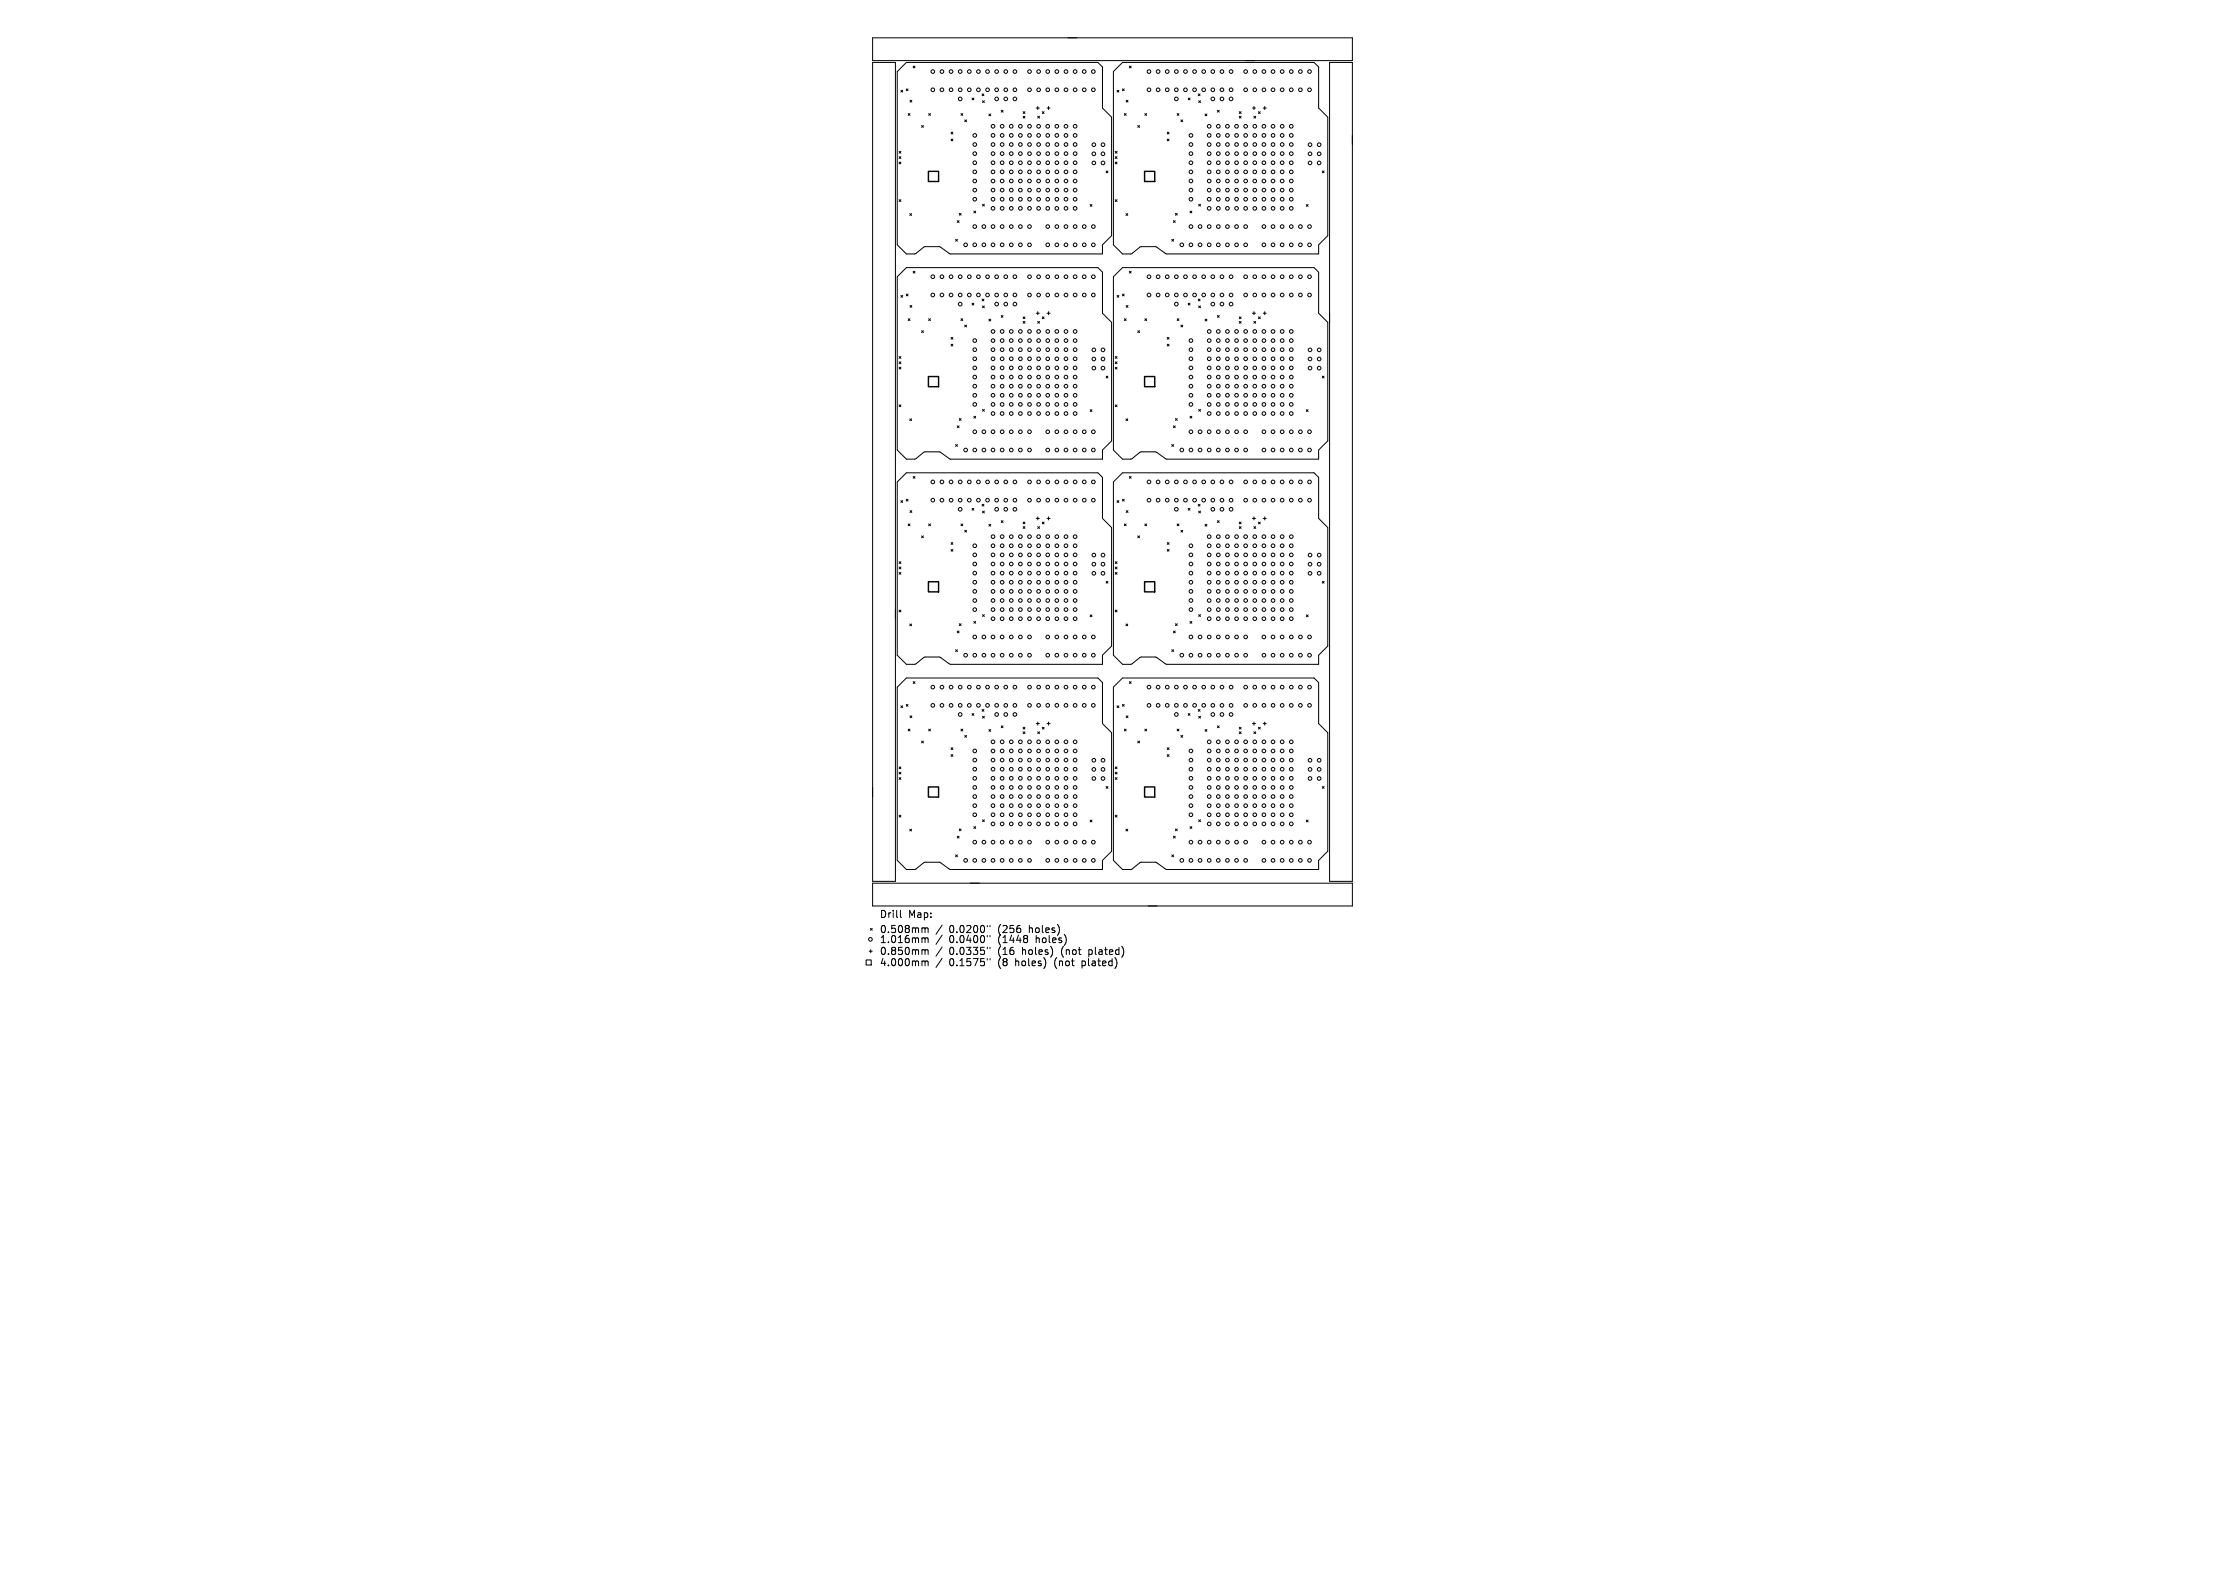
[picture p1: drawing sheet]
<svg xmlns="http://www.w3.org/2000/svg" width="297mm" height="210mm" viewBox="0 0 297 210" stroke-linecap="round" stroke-linejoin="round" font-family="sans-serif">
<defs><g id="words">
<g font-size="1.3">
<text x="117.4" y="122.7">Drill</text>
<text x="117.4" y="124.7">0.508mm</text>
<text x="121.2" y="122.7">Map:</text>
<text x="126.7" y="124.7">0.0200&quot;</text>
<text x="133.3" y="124.7">(256</text>
<text x="137.5" y="124.7">holes)</text>
<text x="117.4" y="126">1.016mm</text>
<text x="117.4" y="127.6">0.850mm</text>
<text x="117.4" y="129.1">4.000mm</text>
<text x="126.7" y="126">0.0400&quot;</text>
<text x="126.7" y="127.6">0.0335&quot;</text>
<text x="126.7" y="129.1">0.1575&quot;</text>
<text x="133.3" y="126">(1448</text>
<text x="133.3" y="127.6">(16</text>
<text x="133.3" y="129.1">(8</text>
<text x="135.7" y="129.1">holes)</text>
<text x="136.6" y="127.6">holes)</text>
<text x="138.4" y="126">holes)</text>
<text x="141" y="129.1">(not</text>
<text x="141.9" y="127.6">(not</text>
<text x="144.7" y="129.1">plated)</text>
<text x="145.6" y="127.6">plated)</text>
</g>
</g></defs>
<g fill="none" stroke="#000" stroke-width=".13">
<path d="M116.5 8.3h3v109.4h-3zM116.5 5h64v3.1h-64zM120.3 12l.2 .3M120.5 12l-.2 .3M121 11.9l.2 .2M121 8.3h25.6l.6 .6v5.5l1.2 1.2v15.9l-1.2 1.2v1.2h-20.3l-1.5-1h-2l-1.2 1h-1.2l-1.2-1.2v-23.1zM121.2 11.9l-.2 .2M121.2 15.2l.3 .2M121.5 15.2l-.3 .2M121.5 13.4l.2 .2M121.7 13.4l-.2 .2M121.9 8.8l.2 .3"/>
<path d="M122.1 8.8l-.2 .3M123 16.8l.3 .2M123.3 16.8l-.3 .2M124 15.2l.2 .2M124.2 15.2l-.2 .2M127 17.6l.2 .3M127 18.6l.2 .2M127.2 17.6l-.2 .3M127.2 18.6l-.2 .2M128.3 15.2l.2 .2M128.5 15.2l-.2 .2M128.8 16l.2 .2"/>
<path d="M129 16l-.2 .2M129.8 13.1l.2 .2M130 13.1l-.2 .2M131.1 12.5l.2 .3M131.2 13.4l.2 .3M131.3 12.5l-.2 .3M131.4 13.4l-.2 .3M132 15.2l.2 .3M132.2 15.2l-.2 .3M133.6 14.7l.3 .3M133.9 14.7l-.3 .3M136.6 14.9l.2 .3"/>
<path d="M136.6 15.5l.2 .3M136.8 14.9l-.2 .3M136.8 15.5l-.2 .3M138.3 14.4h.4M138.5 15.5l.3 .3M138.5 14.2v.4M138.8 15.5l-.3 .3M139.1 14.9l.3 .3M139.4 14.9l-.3 .3M139.8 14.4h.4M140 14.2v.4M148.6 9.6l1.2-1.3h25.6l.6 .6v5.5l1.2 1.2v15.9l-1.2 1.2v1.2h-20.3l-1.5-1h-1.9l-1.3 1h-1.2l-1.2-1.2z"/>
<path d="M149.1 12l.3 .3M149.4 12l-.3 .3M149.8 11.9l.3 .2M150.1 11.9l-.3 .2M150.1 15.2l.2 .2M150.3 15.2l-.2 .2M150.3 13.4l.3 .2M150.6 13.4l-.3 .2M150.7 8.8l.3 .3M151 8.8l-.3 .3M151.9 16.8l.2 .2M152.1 16.8l-.2 .2"/>
<path d="M152.8 15.2l.3 .2M153.1 15.2l-.3 .2M155.8 17.6l.2 .3M155.8 18.6l.2 .2M156 17.6l-.2 .3M156 18.6l-.2 .2M157.1 15.2l.3 .2M157.4 15.2l-.3 .2M157.6 16l.3 .2M157.9 16l-.3 .2M158.6 13.1l.2 .2M158.8 13.1l-.2 .2"/>
<path d="M159.9 12.5l.3 .3M160 13.4l.3 .3M160.2 12.5l-.3 .3M160.3 13.4l-.3 .3M160.9 15.2l.2 .3M161.1 15.2l-.2 .3M162.5 14.7l.2 .3M162.7 14.7l-.2 .3M165.4 14.9l.3 .3M165.4 15.5l.3 .3M165.7 14.9l-.3 .3M165.7 15.5l-.3 .3"/>
<path d="M167.2 14.4h.4M167.4 15.5l.2 .3M167.4 14.2v.4M167.6 15.5l-.2 .3M168 14.9l.2 .3M168.2 14.9l-.2 .3M168.6 14.4h.4M168.8 14.2v.4M177.5 8.3h3v109.4h-3zM120 20.2l.3 .3M120 20.9l.3 .3M120 21.6l.3 .3"/>
<path d="M120 26.7l.3 .2M120.3 20.2l-.3 .3M120.3 20.9l-.3 .3M120.3 21.6l-.3 .3M120.3 26.7l-.3 .2M120.3 39.4l.2 .3M120.5 39.4l-.2 .3M121 39.3l.2 .2M121 35.7h25.6l.6 .6v5.5l1.2 1.2v15.9l-1.2 1.2v1.2h-20.3l-1.5-1h-2l-1.2 1h-1.2l-1.2-1.2v-23.2zM121.2 39.3l-.2 .2M121.4 28.5l.3 .3M121.7 28.5l-.3 .3"/>
<path d="M121.9 36.2l.2 .3M122.1 36.2l-.2 .3M127.6 32l.2 .2M127.8 29.5l.2 .2M127.8 32l-.2 .2M128 29.5l-.2 .2M128 28.5l.3 .2M128.3 28.5l-.3 .2M130 28.2l.2 .2M130.2 28.2l-.2 .2M131.1 39.9l.2 .3M131.2 27.3l.2 .2"/>
<path d="M131.3 39.9l-.2 .3M131.4 27.3l-.2 .2M145.5 27.3l.3 .2M145.8 27.3l-.3 .2M147.6 22.8l.3 .3M147.9 22.8l-.3 .3M148.6 36.9l1.2-1.2h25.6l.6 .6v5.5l1.2 1.2v15.9l-1.2 1.2v1.2h-20.3l-1.5-1h-1.9l-1.3 1h-1.2l-1.2-1.2zM148.9 20.2l.2 .3M148.9 20.9l.2 .3M148.9 21.6l.2 .3M148.9 26.7l.2 .2M149.1 21.6l-.2 .3"/>
<path d="M149.1 20.2l-.2 .3M149.1 20.9l-.2 .3M149.1 26.7l-.2 .2M149.1 39.4l.3 .3M149.4 39.4l-.3 .3M149.8 39.3l.3 .2M150.1 39.3l-.3 .2M150.3 28.5l.2 .3M150.5 28.5l-.2 .3M150.7 36.2l.3 .3M151 36.2l-.3 .3M156.4 32l.3 .2"/>
<path d="M156.6 29.5l.3 .2M156.7 32l-.3 .2M156.9 29.5l-.3 .2M156.9 28.5l.2 .2M157.1 28.5l-.2 .2M158.8 28.2l.3 .2M159.1 28.2l-.3 .2M159.9 39.9l.3 .3M160 27.3l.3 .2M160.2 39.9l-.3 .3M160.3 27.3l-.3 .2M174.4 27.3l.2 .2"/>
<path d="M174.6 27.3l-.2 .2M176.5 22.8l.2 .3M176.7 22.8l-.2 .3M120 47.6l.3 .2M120 48.3l.3 .3M120 49l.3 .3M120 54.1l.3 .2M120.3 47.6l-.3 .2M120.3 48.3l-.3 .3M120.3 49l-.3 .3M120.3 54.1l-.3 .2M121.2 42.6l.3 .2"/>
<path d="M121.4 55.9l.3 .3M121.5 42.6l-.3 .2M121.5 40.8l.2 .2M121.7 55.9l-.3 .3M121.7 40.8l-.2 .2M123 44.2l.3 .2M123.3 44.2l-.3 .2M124 42.6l.2 .2M124.2 42.6l-.2 .2M127 45l.2 .3M127 46l.2 .2M127.2 45l-.2 .3"/>
<path d="M127.2 46l-.2 .2M127.6 59.3l.2 .3M127.8 56.9l.2 .2M127.8 59.3l-.2 .3M128 56.9l-.2 .2M128 55.9l.3 .2M128.3 42.6l.2 .2M128.3 55.9l-.3 .2M128.5 42.6l-.2 .2M128.8 43.4l.2 .2M129 43.4l-.2 .2M129.8 40.5l.2 .2"/>
<path d="M130 40.5l-.2 .2M130 55.6l.2 .2M130.2 55.6l-.2 .2M131.2 40.8l.2 .3M131.2 54.7l.2 .2M131.4 40.8l-.2 .3M131.4 54.7l-.2 .2M132 42.6l.2 .3M132.2 42.6l-.2 .3M133.6 42.1l.3 .3M133.9 42.1l-.3 .3M136.6 42.3l.2 .2"/>
<path d="M136.6 42.9l.2 .3M136.8 42.3l-.2 .2M136.8 42.9l-.2 .3M138.3 41.8h.4M138.5 42.9l.3 .3M138.5 41.6v.4M138.8 42.9l-.3 .3M139.1 42.3l.3 .2M139.4 42.3l-.3 .2M139.8 41.8h.4M140 41.6v.4M145.5 54.7l.3 .2"/>
<path d="M145.8 54.7l-.3 .2M147.6 50.2l.3 .3M147.9 50.2l-.3 .3M148.9 47.6l.2 .2M148.9 48.3l.2 .3M148.9 49l.2 .3M148.9 54.1l.2 .2M149.1 47.6l-.2 .2M149.1 48.3l-.2 .3M149.1 49l-.2 .3M149.1 54.1l-.2 .2M150.1 42.6l.2 .2"/>
<path d="M150.3 55.9l.2 .3M150.3 42.6l-.2 .2M150.3 40.8l.3 .2M150.5 55.9l-.2 .3M150.6 40.8l-.3 .2M151.9 44.2l.2 .2M152.1 44.2l-.2 .2M152.8 42.6l.3 .2M153.1 42.6l-.3 .2M155.8 45l.2 .3M155.8 46l.2 .2M156 45l-.2 .3"/>
<path d="M156 46l-.2 .2M156.4 59.3l.3 .3M156.6 56.9l.3 .2M156.7 59.3l-.3 .3M156.9 56.9l-.3 .2M156.9 55.9l.2 .2M157.1 42.6l.3 .2M157.1 55.9l-.2 .2M157.4 42.6l-.3 .2M157.6 43.4l.3 .2M157.9 43.4l-.3 .2M158.6 40.5l.2 .2"/>
<path d="M158.8 40.5l-.2 .2M158.8 55.6l.3 .2M159.1 55.6l-.3 .2M160 40.8l.3 .3M160 54.7l.3 .2M160.3 40.8l-.3 .3M160.3 54.7l-.3 .2M160.9 42.6l.2 .3M161.1 42.6l-.2 .3M162.5 42.1l.2 .3M162.7 42.1l-.2 .3M165.4 42.3l.3 .2"/>
<path d="M165.4 42.9l.3 .3M165.7 42.3l-.3 .2M165.7 42.9l-.3 .3M167.2 41.8h.4M167.4 42.9l.2 .3M167.4 41.6v.4M167.6 42.9l-.2 .3M168 42.3l.2 .2M168.2 42.3l-.2 .2M168.6 41.8h.4M168.8 41.6v.4M174.4 54.7l.2 .2"/>
<path d="M174.6 54.7l-.2 .2M176.5 50.2l.2 .3M176.7 50.2l-.2 .3M120 75l.3 .2M120 75.7l.3 .2M120 76.4l.3 .3M120.3 75l-.3 .2M120.3 75.7l-.3 .2M120.3 76.4l-.3 .3M120.3 66.8l.2 .3M120.5 66.8l-.2 .3M121 66.7l.2 .2"/>
<path d="M121 63.1h25.6l.6 .6v5.5l1.2 1.2v15.9l-1.2 1.2v1.2h-20.3l-1.5-1h-2l-1.2 1h-1.2l-1.2-1.2v-23.2zM121.2 66.7l-.2 .2M121.2 69.9l.3 .3M121.5 69.9l-.3 .3M121.5 68.2l.2 .2M121.7 68.2l-.2 .2M121.9 63.6l.2 .3M122.1 63.6l-.2 .3M123 71.5l.3 .3M123.3 71.5l-.3 .3M124 69.9l.2 .3M124.2 69.9l-.2 .3"/>
<path d="M127 72.4l.2 .3M127 73.4l.2 .2M127.2 72.4l-.2 .3M127.2 73.4l-.2 .2M128.3 69.9l.2 .3M128.5 69.9l-.2 .3M128.8 70.8l.2 .2M129 70.8l-.2 .2M129.8 67.9l.2 .2M130 67.9l-.2 .2M131.1 67.3l.2 .3M131.2 68.2l.2 .3"/>
<path d="M131.3 67.3l-.2 .3M131.4 68.2l-.2 .3M132 70l.2 .2M132.2 70l-.2 .2M133.6 69.5l.3 .3M133.9 69.5l-.3 .3M136.6 69.7l.2 .2M136.6 70.3l.2 .3M136.8 69.7l-.2 .2M136.8 70.3l-.2 .3M138.3 69.2h.4M138.5 70.3l.3 .3"/>
<path d="M138.5 69v.4M138.8 70.3l-.3 .3M139.1 69.7l.3 .2M139.4 69.7l-.3 .2M139.8 69.2h.4M140 69v.4M147.6 77.6l.3 .3M147.9 77.6l-.3 .3M148.6 64.3l1.2-1.2h25.6l.6 .6v5.5l1.2 1.2v15.9l-1.2 1.2v1.2h-20.3l-1.5-1h-1.9l-1.3 1h-1.2l-1.2-1.2zM148.9 75l.2 .2M148.9 75.7l.2 .2M148.9 76.4l.2 .3"/>
<path d="M149.1 76.4l-.2 .3M149.1 75l-.2 .2M149.1 75.7l-.2 .2M149.1 66.8l.3 .3M149.4 66.8l-.3 .3M149.8 66.7l.3 .2M150.1 66.7l-.3 .2M150.1 69.9l.2 .3M150.3 69.9l-.2 .3M150.3 68.2l.3 .2M150.6 68.2l-.3 .2M150.7 63.6l.3 .3"/>
<path d="M151 63.6l-.3 .3M151.9 71.5l.2 .3M152.1 71.5l-.2 .3M152.8 69.9l.3 .3M153.1 69.9l-.3 .3M155.8 72.4l.2 .3M155.8 73.4l.2 .2M156 72.4l-.2 .3M156 73.4l-.2 .2M157.1 69.9l.3 .3M157.4 69.9l-.3 .3M157.6 70.8l.3 .2"/>
<path d="M157.9 70.8l-.3 .2M158.6 67.9l.2 .2M158.8 67.9l-.2 .2M159.9 67.3l.3 .3M160 68.2l.3 .3M160.2 67.3l-.3 .3M160.3 68.2l-.3 .3M160.9 70l.2 .2M161.1 70l-.2 .2M162.5 69.5l.2 .3M162.7 69.5l-.2 .3M165.4 69.7l.3 .2"/>
<path d="M165.4 70.3l.3 .3M165.7 69.7l-.3 .2M165.7 70.3l-.3 .3M167.2 69.2h.4M167.4 70.3l.2 .3M167.4 69v.4M167.6 70.3l-.2 .3M168 69.7l.2 .2M168.2 69.7l-.2 .2M168.6 69.2h.4M168.8 69v.4M176.5 77.6l.2 .3"/>
<path d="M176.7 77.6l-.2 .3M119.8 91.7l1.2-1.2h25.6l.6 .6v5.5l1.2 1.2v15.9l-1.2 1.2v1.2h-20.3l-1.5-1h-2l-1.2 1h-1.2l-1.2-1.2zM120 81.4l.3 .3M120.3 81.4l-.3 .3M120.3 94.2l.2 .3M120.5 94.2l-.2 .3M121 94l.2 .3M121.2 94l-.2 .3M121.2 97.3l.3 .3M121.4 83.3l.3 .3M121.5 97.3l-.3 .3M121.5 95.6l.2 .2"/>
<path d="M121.7 83.3l-.3 .3M121.7 95.6l-.2 .2M121.9 91l.2 .2M122.1 91l-.2 .2M123 98.9l.3 .3M123.3 98.9l-.3 .3M124 97.3l.2 .3M124.2 97.3l-.2 .3M127 99.8l.2 .3M127.2 99.8l-.2 .3M127.6 86.7l.2 .3M127.8 84.2l.2 .3"/>
<path d="M127.8 86.7l-.2 .3M128 84.2l-.2 .3M128 83.3l.3 .2M128.3 97.3l.2 .3M128.3 83.3l-.3 .2M128.5 97.3l-.2 .3M128.8 98.2l.2 .2M129 98.2l-.2 .2M129.8 95.3l.2 .2M130 95.3l-.2 .2M130 83l.2 .2M130.2 83l-.2 .2"/>
<path d="M131.1 94.7l.2 .3M131.2 82.1l.2 .2M131.2 95.6l.2 .3M131.3 94.7l-.2 .3M131.4 95.6l-.2 .3M131.4 82.1l-.2 .2M132 97.4l.2 .2M132.2 97.4l-.2 .2M133.6 96.9l.3 .3M133.9 96.9l-.3 .3M136.6 97.1l.2 .2M136.6 97.7l.2 .2"/>
<path d="M136.8 97.1l-.2 .2M136.8 97.7l-.2 .2M138.3 96.6h.4M138.5 97.7l.3 .2M138.5 96.4v.4M138.8 97.7l-.3 .2M139.1 97.1l.3 .2M139.4 97.1l-.3 .2M139.8 96.6h.4M140 96.4v.4M145.5 82.1l.3 .2M145.8 82.1l-.3 .2"/>
<path d="M148.6 91.7l1.2-1.2h25.6l.6 .6v5.5l1.2 1.2v15.9l-1.2 1.2v1.2h-20.3l-1.5-1h-1.9l-1.3 1h-1.2l-1.2-1.2zM148.9 81.4l.2 .3M149.1 81.4l-.2 .3M149.1 94.2l.3 .3M149.4 94.2l-.3 .3M149.8 94l.3 .3M150.1 94l-.3 .3M150.1 97.3l.2 .3M150.3 83.3l.2 .3M150.3 97.3l-.2 .3M150.3 95.6l.3 .2M150.5 83.3l-.2 .3"/>
<path d="M150.6 95.6l-.3 .2M150.7 91l.3 .2M151 91l-.3 .2M151.9 98.9l.2 .3M152.1 98.9l-.2 .3M152.8 97.3l.3 .3M153.1 97.3l-.3 .3M155.8 99.8l.2 .3M156 99.8l-.2 .3M156.4 86.7l.3 .3M156.6 84.2l.3 .3M156.7 86.7l-.3 .3"/>
<path d="M156.9 84.2l-.3 .3M156.9 83.3l.2 .2M157.1 97.3l.3 .3M157.1 83.3l-.2 .2M157.4 97.3l-.3 .3M157.6 98.2l.3 .2M157.9 98.2l-.3 .2M158.6 95.3l.2 .2M158.8 95.3l-.2 .2M158.8 83l.3 .2M159.1 83l-.3 .2M159.9 94.7l.3 .3"/>
<path d="M160 82.1l.3 .2M160 95.6l.3 .3M160.2 94.7l-.3 .3M160.3 95.6l-.3 .3M160.3 82.1l-.3 .2M160.9 97.4l.2 .2M161.1 97.4l-.2 .2M162.5 96.9l.2 .3M162.7 96.9l-.2 .3M165.4 97.1l.3 .2M165.4 97.7l.3 .2M165.7 97.1l-.3 .2"/>
<path d="M165.7 97.7l-.3 .2M167.2 96.6h.4M167.4 97.7l.2 .2M167.4 96.4v.4M167.6 97.7l-.2 .2M168 97.1l.2 .2M168.2 97.1l-.2 .2M168.6 96.6h.4M168.8 96.4v.4M174.4 82.1l.2 .2M174.6 82.1l-.2 .2M116.5 117.9h64v3.1h-64z"/>
<path d="M120 102.4l.3 .2M120 103.1l.3 .2M120 103.8l.3 .3M120 108.8l.3 .3M120.3 102.4l-.3 .2M120.3 103.1l-.3 .2M120.3 103.8l-.3 .3M120.3 108.8l-.3 .3M121.4 110.7l.3 .2M121.7 110.7l-.3 .2M127 100.7l.2 .3M127.2 100.7l-.2 .3"/>
<path d="M127.6 114.1l.2 .3M127.8 111.6l.2 .3M127.8 114.1l-.2 .3M128 111.6l-.2 .3M128 110.7l.3 .2M128.3 110.7l-.3 .2M130 110.4l.2 .2M130.2 110.4l-.2 .2M131.2 109.5l.2 .2M131.4 109.5l-.2 .2M145.5 109.5l.3 .2M145.8 109.5l-.3 .2"/>
<path d="M147.6 105l.3 .2M147.9 105l-.3 .2M148.9 102.4l.2 .2M148.9 103.1l.2 .2M148.9 103.8l.2 .3M148.9 108.8l.2 .3M149.1 102.4l-.2 .2M149.1 103.1l-.2 .2M149.1 103.8l-.2 .3M149.1 108.8l-.2 .3M150.3 110.7l.2 .2M150.5 110.7l-.2 .2"/>
<path d="M155.8 100.7l.2 .3M156 100.7l-.2 .3M156.4 114.1l.3 .3M156.6 111.6l.3 .3M156.7 114.1l-.3 .3M156.9 111.6l-.3 .3M156.9 110.7l.2 .2M157.1 110.7l-.2 .2M158.8 110.4l.3 .2M159.1 110.4l-.3 .2M160 109.5l.3 .2M160.3 109.5l-.3 .2"/>
<path d="M174.4 109.5l.2 .2M174.6 109.5l-.2 .2M176.5 105l.2 .2M176.7 105l-.2 .2M115.6 128.2h.7v.6h-.7zM116 127h.4M116.2 124l.2 .2M116.2 126.8v.4M116.4 124l-.2 .2M120.2 121.5v.9l.1 .1M123.2 123.9l.3 .1M123.2 125.2l.3 .1"/>
<path d="M123.2 126.8l.3 .1M123.2 128.3l.3 .1M123.5 124l.1-.1h.2l.1 .6M123.5 124v.5M123.5 125.3v.5M123.5 126.9v.5M123.5 128.4v.5M123.5 125.3l.1-.1 .2 .1 .1 .5M123.5 126.9l.1-.1h.2l.1 .6M123.5 128.4l.1-.1h.2l.1 .6M125.8 123.5l-.9 1.2M125.8 124.8l-.9 1.3"/>
<path d="M125.8 126.4l-.9 1.3M125.8 127.9l-.9 1.3M131.8 123.6v.1M131.8 124.9v.2M131.8 126.5v.2M131.8 128v.2M132.2 123.6v.1M132.2 124.9v.2M132.2 126.5v.2M132.2 128v.2M137.1 124.9v.1M137.1 125.3l.1 .2-.1 .3"/>
<path d="M137.1 125.2v.1"/>
<circle cx="124.5" cy="12" r=".24"/>
<circle cx="124.5" cy="9.6" r=".24"/>
<circle cx="125.7" cy="12" r=".24"/>
<circle cx="125.7" cy="9.6" r=".24"/>
<circle cx="127" cy="12" r=".24"/>
<circle cx="127" cy="9.6" r=".24"/>
<circle cx="128.2" cy="13.2" r=".24"/>
<circle cx="128.2" cy="12" r=".24"/>
<circle cx="128.2" cy="9.6" r=".24"/>
<circle cx="129.4" cy="12" r=".24"/>
<circle cx="129.4" cy="9.6" r=".24"/>
<circle cx="130.1" cy="18.1" r=".24"/>
<circle cx="130.1" cy="19.3" r=".24"/>
<circle cx="130.6" cy="12" r=".24"/>
<circle cx="130.6" cy="9.6" r=".24"/>
<circle cx="131.8" cy="12" r=".24"/>
<circle cx="131.8" cy="9.6" r=".24"/>
<circle cx="132.6" cy="16.9" r=".24"/>
<circle cx="132.6" cy="18.1" r=".24"/>
<circle cx="132.6" cy="19.3" r=".24"/>
<circle cx="133" cy="13.2" r=".24"/>
<circle cx="133" cy="12" r=".24"/>
<circle cx="133" cy="9.6" r=".24"/>
<circle cx="133.8" cy="16.9" r=".24"/>
<circle cx="133.8" cy="18.1" r=".24"/>
<circle cx="133.8" cy="19.3" r=".24"/>
<circle cx="134.3" cy="13.2" r=".24"/>
<circle cx="134.3" cy="12" r=".24"/>
<circle cx="134.3" cy="9.6" r=".24"/>
<circle cx="135" cy="16.9" r=".24"/>
<circle cx="135" cy="18.1" r=".24"/>
<circle cx="135" cy="19.3" r=".24"/>
<circle cx="135.5" cy="13.2" r=".24"/>
<circle cx="135.5" cy="12" r=".24"/>
<circle cx="135.5" cy="9.6" r=".24"/>
<circle cx="136.2" cy="16.9" r=".24"/>
<circle cx="136.2" cy="18.1" r=".24"/>
<circle cx="136.2" cy="19.3" r=".24"/>
<circle cx="137.4" cy="16.9" r=".24"/>
<circle cx="137.4" cy="18.1" r=".24"/>
<circle cx="137.4" cy="12" r=".24"/>
<circle cx="137.4" cy="19.3" r=".24"/>
<circle cx="137.4" cy="9.6" r=".24"/>
<circle cx="138.6" cy="16.9" r=".24"/>
<circle cx="138.6" cy="18.1" r=".24"/>
<circle cx="138.6" cy="12" r=".24"/>
<circle cx="138.6" cy="19.3" r=".24"/>
<circle cx="138.6" cy="9.6" r=".24"/>
<circle cx="139.9" cy="16.9" r=".24"/>
<circle cx="139.9" cy="18.1" r=".24"/>
<circle cx="139.9" cy="12" r=".24"/>
<circle cx="139.9" cy="19.3" r=".24"/>
<circle cx="139.9" cy="9.6" r=".24"/>
<circle cx="141.1" cy="16.9" r=".24"/>
<circle cx="141.1" cy="18.1" r=".24"/>
<circle cx="141.1" cy="12" r=".24"/>
<circle cx="141.1" cy="19.3" r=".24"/>
<circle cx="141.1" cy="9.6" r=".24"/>
<circle cx="142.3" cy="16.9" r=".24"/>
<circle cx="142.3" cy="18.1" r=".24"/>
<circle cx="142.3" cy="12" r=".24"/>
<circle cx="142.3" cy="19.3" r=".24"/>
<circle cx="142.3" cy="9.6" r=".24"/>
<circle cx="143.5" cy="16.9" r=".24"/>
<circle cx="143.5" cy="18.1" r=".24"/>
<circle cx="143.5" cy="19.3" r=".24"/>
<circle cx="143.5" cy="12" r=".24"/>
<circle cx="143.5" cy="9.6" r=".24"/>
<circle cx="144.7" cy="12" r=".24"/>
<circle cx="144.7" cy="9.6" r=".24"/>
<circle cx="145.9" cy="12" r=".24"/>
<circle cx="145.9" cy="9.6" r=".24"/>
<circle cx="146" cy="19.3" r=".24"/>
<circle cx="147.2" cy="19.3" r=".24"/>
<circle cx="153.4" cy="12" r=".24"/>
<circle cx="153.4" cy="9.6" r=".24"/>
<circle cx="154.6" cy="12" r=".24"/>
<circle cx="154.6" cy="9.6" r=".24"/>
<circle cx="155.8" cy="12" r=".24"/>
<circle cx="155.8" cy="9.6" r=".24"/>
<circle cx="157" cy="13.2" r=".24"/>
<circle cx="157" cy="12" r=".24"/>
<circle cx="157" cy="9.6" r=".24"/>
<circle cx="158.2" cy="12" r=".24"/>
<circle cx="158.2" cy="9.6" r=".24"/>
<circle cx="159" cy="18.1" r=".24"/>
<circle cx="159" cy="19.3" r=".24"/>
<circle cx="159.5" cy="12" r=".24"/>
<circle cx="159.5" cy="9.6" r=".24"/>
<circle cx="160.7" cy="12" r=".24"/>
<circle cx="160.7" cy="9.6" r=".24"/>
<circle cx="161.4" cy="16.9" r=".24"/>
<circle cx="161.4" cy="18.1" r=".24"/>
<circle cx="161.4" cy="19.3" r=".24"/>
<circle cx="161.9" cy="13.2" r=".24"/>
<circle cx="161.9" cy="12" r=".24"/>
<circle cx="161.9" cy="9.6" r=".24"/>
<circle cx="162.6" cy="16.9" r=".24"/>
<circle cx="162.6" cy="18.1" r=".24"/>
<circle cx="162.6" cy="19.3" r=".24"/>
<circle cx="163.1" cy="13.2" r=".24"/>
<circle cx="163.1" cy="12" r=".24"/>
<circle cx="163.1" cy="9.6" r=".24"/>
<circle cx="163.8" cy="16.9" r=".24"/>
<circle cx="163.8" cy="18.1" r=".24"/>
<circle cx="163.8" cy="19.3" r=".24"/>
<circle cx="164.3" cy="13.2" r=".24"/>
<circle cx="164.3" cy="12" r=".24"/>
<circle cx="164.3" cy="9.6" r=".24"/>
<circle cx="165.1" cy="16.9" r=".24"/>
<circle cx="165.1" cy="18.1" r=".24"/>
<circle cx="165.1" cy="19.3" r=".24"/>
<circle cx="166.3" cy="16.9" r=".24"/>
<circle cx="166.3" cy="18.1" r=".24"/>
<circle cx="166.3" cy="12" r=".24"/>
<circle cx="166.3" cy="19.3" r=".24"/>
<circle cx="166.3" cy="9.6" r=".24"/>
<circle cx="167.5" cy="16.9" r=".24"/>
<circle cx="167.5" cy="18.1" r=".24"/>
<circle cx="167.5" cy="12" r=".24"/>
<circle cx="167.5" cy="19.3" r=".24"/>
<circle cx="167.5" cy="9.6" r=".24"/>
<circle cx="168.7" cy="16.9" r=".24"/>
<circle cx="168.7" cy="18.1" r=".24"/>
<circle cx="168.7" cy="12" r=".24"/>
<circle cx="168.7" cy="19.3" r=".24"/>
<circle cx="168.7" cy="9.6" r=".24"/>
<circle cx="169.9" cy="16.9" r=".24"/>
<circle cx="169.9" cy="18.1" r=".24"/>
<circle cx="169.9" cy="12" r=".24"/>
<circle cx="169.9" cy="19.3" r=".24"/>
<circle cx="169.9" cy="9.6" r=".24"/>
<circle cx="171.1" cy="16.9" r=".24"/>
<circle cx="171.1" cy="18.1" r=".24"/>
<circle cx="171.1" cy="12" r=".24"/>
<circle cx="171.1" cy="19.3" r=".24"/>
<circle cx="171.1" cy="9.6" r=".24"/>
<circle cx="172.4" cy="16.9" r=".24"/>
<circle cx="172.4" cy="18.1" r=".24"/>
<circle cx="172.4" cy="12" r=".24"/>
<circle cx="172.4" cy="19.3" r=".24"/>
<circle cx="172.4" cy="9.6" r=".24"/>
<circle cx="173.6" cy="12" r=".24"/>
<circle cx="173.6" cy="9.6" r=".24"/>
<circle cx="174.8" cy="12" r=".24"/>
<circle cx="174.8" cy="9.6" r=".24"/>
<circle cx="174.9" cy="19.3" r=".24"/>
<circle cx="176.1" cy="19.3" r=".24"/>
<circle cx="124.5" cy="36.9" r=".24"/>
<circle cx="124.5" cy="39.4" r=".24"/>
<circle cx="125.7" cy="36.9" r=".24"/>
<circle cx="125.7" cy="39.4" r=".24"/>
<circle cx="127" cy="36.9" r=".24"/>
<circle cx="127" cy="39.4" r=".24"/>
<circle cx="128.2" cy="36.9" r=".24"/>
<circle cx="128.2" cy="39.4" r=".24"/>
<circle cx="128.9" cy="32.7" r=".24"/>
<circle cx="129.4" cy="36.9" r=".24"/>
<circle cx="129.4" cy="39.4" r=".24"/>
<circle cx="130.1" cy="20.5" r=".24"/>
<circle cx="130.1" cy="24.2" r=".24"/>
<circle cx="130.1" cy="25.4" r=".24"/>
<circle cx="130.1" cy="32.7" r=".24"/>
<circle cx="130.1" cy="21.7" r=".24"/>
<circle cx="130.1" cy="22.9" r=".24"/>
<circle cx="130.1" cy="26.6" r=".24"/>
<circle cx="130.1" cy="30.3" r=".24"/>
<circle cx="130.6" cy="36.9" r=".24"/>
<circle cx="130.6" cy="39.4" r=".24"/>
<circle cx="131.3" cy="32.7" r=".24"/>
<circle cx="131.3" cy="30.3" r=".24"/>
<circle cx="131.8" cy="36.9" r=".24"/>
<circle cx="131.8" cy="39.4" r=".24"/>
<circle cx="132.6" cy="20.5" r=".24"/>
<circle cx="132.6" cy="24.2" r=".24"/>
<circle cx="132.6" cy="27.8" r=".24"/>
<circle cx="132.6" cy="32.7" r=".24"/>
<circle cx="132.6" cy="25.4" r=".24"/>
<circle cx="132.6" cy="21.7" r=".24"/>
<circle cx="132.6" cy="26.6" r=".24"/>
<circle cx="132.6" cy="30.3" r=".24"/>
<circle cx="132.6" cy="22.9" r=".24"/>
<circle cx="133" cy="36.9" r=".24"/>
<circle cx="133" cy="39.4" r=".24"/>
<circle cx="133.8" cy="20.5" r=".24"/>
<circle cx="133.8" cy="24.2" r=".24"/>
<circle cx="133.8" cy="27.8" r=".24"/>
<circle cx="133.8" cy="21.7" r=".24"/>
<circle cx="133.8" cy="25.4" r=".24"/>
<circle cx="133.8" cy="32.7" r=".24"/>
<circle cx="133.8" cy="22.9" r=".24"/>
<circle cx="133.8" cy="26.6" r=".24"/>
<circle cx="133.8" cy="30.3" r=".24"/>
<circle cx="134.3" cy="36.9" r=".24"/>
<circle cx="134.3" cy="39.4" r=".24"/>
<circle cx="135" cy="20.5" r=".24"/>
<circle cx="135" cy="24.2" r=".24"/>
<circle cx="135" cy="27.8" r=".24"/>
<circle cx="135" cy="25.4" r=".24"/>
<circle cx="135" cy="21.7" r=".24"/>
<circle cx="135" cy="32.7" r=".24"/>
<circle cx="135" cy="26.6" r=".24"/>
<circle cx="135" cy="22.9" r=".24"/>
<circle cx="135" cy="30.3" r=".24"/>
<circle cx="135.5" cy="36.9" r=".24"/>
<circle cx="135.5" cy="39.4" r=".24"/>
<circle cx="136.2" cy="20.5" r=".24"/>
<circle cx="136.2" cy="24.2" r=".24"/>
<circle cx="136.2" cy="27.8" r=".24"/>
<circle cx="136.2" cy="25.4" r=".24"/>
<circle cx="136.2" cy="21.7" r=".24"/>
<circle cx="136.2" cy="32.7" r=".24"/>
<circle cx="136.2" cy="26.6" r=".24"/>
<circle cx="136.2" cy="30.3" r=".24"/>
<circle cx="136.2" cy="22.9" r=".24"/>
<circle cx="137.4" cy="20.5" r=".24"/>
<circle cx="137.4" cy="36.9" r=".24"/>
<circle cx="137.4" cy="24.2" r=".24"/>
<circle cx="137.4" cy="27.8" r=".24"/>
<circle cx="137.4" cy="32.7" r=".24"/>
<circle cx="137.4" cy="25.4" r=".24"/>
<circle cx="137.4" cy="21.7" r=".24"/>
<circle cx="137.4" cy="26.6" r=".24"/>
<circle cx="137.4" cy="22.9" r=".24"/>
<circle cx="137.4" cy="30.3" r=".24"/>
<circle cx="137.4" cy="39.4" r=".24"/>
<circle cx="138.6" cy="20.5" r=".24"/>
<circle cx="138.6" cy="36.9" r=".24"/>
<circle cx="138.6" cy="24.2" r=".24"/>
<circle cx="138.6" cy="27.8" r=".24"/>
<circle cx="138.6" cy="21.7" r=".24"/>
<circle cx="138.6" cy="25.4" r=".24"/>
<circle cx="138.6" cy="22.9" r=".24"/>
<circle cx="138.6" cy="26.6" r=".24"/>
<circle cx="138.6" cy="39.4" r=".24"/>
<circle cx="139.9" cy="36.9" r=".24"/>
<circle cx="139.9" cy="20.5" r=".24"/>
<circle cx="139.9" cy="24.2" r=".24"/>
<circle cx="139.9" cy="27.8" r=".24"/>
<circle cx="139.9" cy="21.7" r=".24"/>
<circle cx="139.9" cy="25.4" r=".24"/>
<circle cx="139.9" cy="32.7" r=".24"/>
<circle cx="139.9" cy="26.6" r=".24"/>
<circle cx="139.9" cy="39.4" r=".24"/>
<circle cx="139.9" cy="22.9" r=".24"/>
<circle cx="139.9" cy="30.3" r=".24"/>
<circle cx="141.1" cy="20.5" r=".24"/>
<circle cx="141.1" cy="36.9" r=".24"/>
<circle cx="141.1" cy="24.2" r=".24"/>
<circle cx="141.1" cy="27.8" r=".24"/>
<circle cx="141.1" cy="21.7" r=".24"/>
<circle cx="141.1" cy="25.4" r=".24"/>
<circle cx="141.1" cy="32.7" r=".24"/>
<circle cx="141.1" cy="30.3" r=".24"/>
<circle cx="141.1" cy="39.4" r=".24"/>
<circle cx="141.1" cy="26.6" r=".24"/>
<circle cx="141.1" cy="22.9" r=".24"/>
<circle cx="142.3" cy="20.5" r=".24"/>
<circle cx="142.3" cy="36.9" r=".24"/>
<circle cx="142.3" cy="24.2" r=".24"/>
<circle cx="142.3" cy="27.8" r=".24"/>
<circle cx="142.3" cy="25.4" r=".24"/>
<circle cx="142.3" cy="32.7" r=".24"/>
<circle cx="142.3" cy="21.7" r=".24"/>
<circle cx="142.3" cy="26.6" r=".24"/>
<circle cx="142.3" cy="30.3" r=".24"/>
<circle cx="142.3" cy="22.9" r=".24"/>
<circle cx="142.3" cy="39.4" r=".24"/>
<circle cx="143.5" cy="20.5" r=".24"/>
<circle cx="143.5" cy="24.2" r=".24"/>
<circle cx="143.5" cy="27.8" r=".24"/>
<circle cx="143.5" cy="36.9" r=".24"/>
<circle cx="143.5" cy="32.7" r=".24"/>
<circle cx="143.5" cy="21.7" r=".24"/>
<circle cx="143.5" cy="25.4" r=".24"/>
<circle cx="143.5" cy="26.6" r=".24"/>
<circle cx="143.5" cy="30.3" r=".24"/>
<circle cx="143.5" cy="39.4" r=".24"/>
<circle cx="143.5" cy="22.9" r=".24"/>
<circle cx="144.7" cy="36.9" r=".24"/>
<circle cx="144.7" cy="32.7" r=".24"/>
<circle cx="144.7" cy="30.3" r=".24"/>
<circle cx="144.7" cy="39.4" r=".24"/>
<circle cx="145.9" cy="36.9" r=".24"/>
<circle cx="145.9" cy="32.7" r=".24"/>
<circle cx="145.9" cy="30.3" r=".24"/>
<circle cx="145.9" cy="39.4" r=".24"/>
<circle cx="146" cy="20.5" r=".24"/>
<circle cx="146" cy="21.8" r=".24"/>
<circle cx="147.2" cy="20.5" r=".24"/>
<circle cx="147.2" cy="21.8" r=".24"/>
<circle cx="153.4" cy="36.9" r=".24"/>
<circle cx="153.4" cy="39.4" r=".24"/>
<circle cx="154.6" cy="36.9" r=".24"/>
<circle cx="154.6" cy="39.4" r=".24"/>
<circle cx="155.8" cy="36.9" r=".24"/>
<circle cx="155.8" cy="39.4" r=".24"/>
<circle cx="157" cy="36.9" r=".24"/>
<circle cx="157" cy="39.4" r=".24"/>
<circle cx="157.8" cy="32.7" r=".24"/>
<circle cx="158.2" cy="36.9" r=".24"/>
<circle cx="158.2" cy="39.4" r=".24"/>
<circle cx="159" cy="20.5" r=".24"/>
<circle cx="159" cy="24.2" r=".24"/>
<circle cx="159" cy="25.4" r=".24"/>
<circle cx="159" cy="32.7" r=".24"/>
<circle cx="159" cy="21.7" r=".24"/>
<circle cx="159" cy="22.9" r=".24"/>
<circle cx="159" cy="26.6" r=".24"/>
<circle cx="159" cy="30.3" r=".24"/>
<circle cx="159.5" cy="36.9" r=".24"/>
<circle cx="159.5" cy="39.4" r=".24"/>
<circle cx="160.2" cy="32.7" r=".24"/>
<circle cx="160.2" cy="30.3" r=".24"/>
<circle cx="160.7" cy="36.9" r=".24"/>
<circle cx="160.7" cy="39.4" r=".24"/>
<circle cx="161.4" cy="20.5" r=".24"/>
<circle cx="161.4" cy="24.2" r=".24"/>
<circle cx="161.4" cy="27.8" r=".24"/>
<circle cx="161.4" cy="21.7" r=".24"/>
<circle cx="161.4" cy="25.4" r=".24"/>
<circle cx="161.4" cy="32.7" r=".24"/>
<circle cx="161.4" cy="22.9" r=".24"/>
<circle cx="161.4" cy="30.3" r=".24"/>
<circle cx="161.4" cy="26.6" r=".24"/>
<circle cx="161.9" cy="36.9" r=".24"/>
<circle cx="161.9" cy="39.4" r=".24"/>
<circle cx="162.6" cy="20.5" r=".24"/>
<circle cx="162.6" cy="24.2" r=".24"/>
<circle cx="162.6" cy="27.8" r=".24"/>
<circle cx="162.6" cy="25.4" r=".24"/>
<circle cx="162.6" cy="32.7" r=".24"/>
<circle cx="162.6" cy="21.7" r=".24"/>
<circle cx="162.6" cy="26.6" r=".24"/>
<circle cx="162.6" cy="22.9" r=".24"/>
<circle cx="162.6" cy="30.3" r=".24"/>
<circle cx="163.1" cy="36.9" r=".24"/>
<circle cx="163.1" cy="39.4" r=".24"/>
<circle cx="163.8" cy="20.5" r=".24"/>
<circle cx="163.8" cy="24.2" r=".24"/>
<circle cx="163.8" cy="27.8" r=".24"/>
<circle cx="163.8" cy="25.4" r=".24"/>
<circle cx="163.8" cy="32.7" r=".24"/>
<circle cx="163.8" cy="21.7" r=".24"/>
<circle cx="163.8" cy="22.9" r=".24"/>
<circle cx="163.8" cy="26.6" r=".24"/>
<circle cx="163.8" cy="30.3" r=".24"/>
<circle cx="164.3" cy="36.9" r=".24"/>
<circle cx="164.3" cy="39.4" r=".24"/>
<circle cx="165.1" cy="20.5" r=".24"/>
<circle cx="165.1" cy="24.2" r=".24"/>
<circle cx="165.1" cy="27.8" r=".24"/>
<circle cx="165.1" cy="32.7" r=".24"/>
<circle cx="165.1" cy="21.7" r=".24"/>
<circle cx="165.1" cy="25.4" r=".24"/>
<circle cx="165.1" cy="22.9" r=".24"/>
<circle cx="165.1" cy="26.6" r=".24"/>
<circle cx="165.1" cy="30.3" r=".24"/>
<circle cx="166.3" cy="20.5" r=".24"/>
<circle cx="166.3" cy="24.2" r=".24"/>
<circle cx="166.3" cy="27.8" r=".24"/>
<circle cx="166.3" cy="36.9" r=".24"/>
<circle cx="166.3" cy="32.7" r=".24"/>
<circle cx="166.3" cy="21.7" r=".24"/>
<circle cx="166.3" cy="25.4" r=".24"/>
<circle cx="166.3" cy="22.9" r=".24"/>
<circle cx="166.3" cy="26.6" r=".24"/>
<circle cx="166.3" cy="30.3" r=".24"/>
<circle cx="166.3" cy="39.4" r=".24"/>
<circle cx="167.5" cy="20.5" r=".24"/>
<circle cx="167.5" cy="24.2" r=".24"/>
<circle cx="167.5" cy="36.9" r=".24"/>
<circle cx="167.5" cy="27.8" r=".24"/>
<circle cx="167.5" cy="21.7" r=".24"/>
<circle cx="167.5" cy="25.4" r=".24"/>
<circle cx="167.5" cy="26.6" r=".24"/>
<circle cx="167.5" cy="39.4" r=".24"/>
<circle cx="167.5" cy="22.9" r=".24"/>
<circle cx="168.7" cy="20.5" r=".24"/>
<circle cx="168.7" cy="36.9" r=".24"/>
<circle cx="168.7" cy="24.2" r=".24"/>
<circle cx="168.7" cy="27.8" r=".24"/>
<circle cx="168.7" cy="32.7" r=".24"/>
<circle cx="168.7" cy="25.4" r=".24"/>
<circle cx="168.7" cy="21.7" r=".24"/>
<circle cx="168.7" cy="26.6" r=".24"/>
<circle cx="168.7" cy="22.9" r=".24"/>
<circle cx="168.7" cy="30.3" r=".24"/>
<circle cx="168.7" cy="39.4" r=".24"/>
<circle cx="169.9" cy="20.5" r=".24"/>
<circle cx="169.9" cy="24.2" r=".24"/>
<circle cx="169.9" cy="36.9" r=".24"/>
<circle cx="169.9" cy="27.8" r=".24"/>
<circle cx="169.9" cy="25.4" r=".24"/>
<circle cx="169.9" cy="21.7" r=".24"/>
<circle cx="169.9" cy="32.7" r=".24"/>
<circle cx="169.9" cy="26.6" r=".24"/>
<circle cx="169.9" cy="22.9" r=".24"/>
<circle cx="169.9" cy="30.3" r=".24"/>
<circle cx="169.9" cy="39.4" r=".24"/>
<circle cx="171.1" cy="36.9" r=".24"/>
<circle cx="171.1" cy="20.5" r=".24"/>
<circle cx="171.1" cy="24.2" r=".24"/>
<circle cx="171.1" cy="27.8" r=".24"/>
<circle cx="171.1" cy="21.7" r=".24"/>
<circle cx="171.1" cy="25.4" r=".24"/>
<circle cx="171.1" cy="32.7" r=".24"/>
<circle cx="171.1" cy="26.6" r=".24"/>
<circle cx="171.1" cy="39.4" r=".24"/>
<circle cx="171.1" cy="22.9" r=".24"/>
<circle cx="171.1" cy="30.3" r=".24"/>
<circle cx="172.4" cy="36.9" r=".24"/>
<circle cx="172.4" cy="20.5" r=".24"/>
<circle cx="172.4" cy="24.2" r=".24"/>
<circle cx="172.4" cy="27.8" r=".24"/>
<circle cx="172.4" cy="25.4" r=".24"/>
<circle cx="172.4" cy="32.7" r=".24"/>
<circle cx="172.4" cy="21.7" r=".24"/>
<circle cx="172.4" cy="26.6" r=".24"/>
<circle cx="172.4" cy="22.9" r=".24"/>
<circle cx="172.4" cy="39.4" r=".24"/>
<circle cx="172.4" cy="30.3" r=".24"/>
<circle cx="173.6" cy="36.9" r=".24"/>
<circle cx="173.6" cy="32.7" r=".24"/>
<circle cx="173.6" cy="39.4" r=".24"/>
<circle cx="173.6" cy="30.3" r=".24"/>
<circle cx="174.8" cy="36.9" r=".24"/>
<circle cx="174.8" cy="32.7" r=".24"/>
<circle cx="174.8" cy="39.4" r=".24"/>
<circle cx="174.8" cy="30.3" r=".24"/>
<circle cx="174.9" cy="20.5" r=".24"/>
<circle cx="174.9" cy="21.8" r=".24"/>
<circle cx="176.1" cy="20.5" r=".24"/>
<circle cx="176.1" cy="21.8" r=".24"/>
<circle cx="128.2" cy="40.6" r=".24"/>
<circle cx="130.1" cy="46.7" r=".24"/>
<circle cx="130.1" cy="50.3" r=".24"/>
<circle cx="130.1" cy="54" r=".24"/>
<circle cx="130.1" cy="57.6" r=".24"/>
<circle cx="130.1" cy="47.9" r=".24"/>
<circle cx="130.1" cy="45.5" r=".24"/>
<circle cx="130.1" cy="51.6" r=".24"/>
<circle cx="130.1" cy="49.1" r=".24"/>
<circle cx="130.1" cy="52.8" r=".24"/>
<circle cx="131.3" cy="57.6" r=".24"/>
<circle cx="132.6" cy="50.3" r=".24"/>
<circle cx="132.6" cy="54" r=".24"/>
<circle cx="132.6" cy="57.6" r=".24"/>
<circle cx="132.6" cy="46.7" r=".24"/>
<circle cx="132.6" cy="44.3" r=".24"/>
<circle cx="132.6" cy="47.9" r=".24"/>
<circle cx="132.6" cy="45.5" r=".24"/>
<circle cx="132.6" cy="55.2" r=".24"/>
<circle cx="132.6" cy="51.6" r=".24"/>
<circle cx="132.6" cy="49.1" r=".24"/>
<circle cx="132.6" cy="52.8" r=".24"/>
<circle cx="133" cy="40.6" r=".24"/>
<circle cx="133.8" cy="46.7" r=".24"/>
<circle cx="133.8" cy="50.3" r=".24"/>
<circle cx="133.8" cy="54" r=".24"/>
<circle cx="133.8" cy="57.6" r=".24"/>
<circle cx="133.8" cy="44.3" r=".24"/>
<circle cx="133.8" cy="47.9" r=".24"/>
<circle cx="133.8" cy="45.5" r=".24"/>
<circle cx="133.8" cy="55.2" r=".24"/>
<circle cx="133.8" cy="51.6" r=".24"/>
<circle cx="133.8" cy="52.8" r=".24"/>
<circle cx="133.8" cy="49.1" r=".24"/>
<circle cx="134.3" cy="40.6" r=".24"/>
<circle cx="135" cy="46.7" r=".24"/>
<circle cx="135" cy="54" r=".24"/>
<circle cx="135" cy="50.3" r=".24"/>
<circle cx="135" cy="57.6" r=".24"/>
<circle cx="135" cy="44.3" r=".24"/>
<circle cx="135" cy="47.9" r=".24"/>
<circle cx="135" cy="45.5" r=".24"/>
<circle cx="135" cy="51.6" r=".24"/>
<circle cx="135" cy="55.2" r=".24"/>
<circle cx="135" cy="52.8" r=".24"/>
<circle cx="135" cy="49.1" r=".24"/>
<circle cx="135.5" cy="40.6" r=".24"/>
<circle cx="136.2" cy="46.7" r=".24"/>
<circle cx="136.2" cy="54" r=".24"/>
<circle cx="136.2" cy="57.6" r=".24"/>
<circle cx="136.2" cy="50.3" r=".24"/>
<circle cx="136.2" cy="44.3" r=".24"/>
<circle cx="136.2" cy="47.9" r=".24"/>
<circle cx="136.2" cy="45.5" r=".24"/>
<circle cx="136.2" cy="51.6" r=".24"/>
<circle cx="136.2" cy="55.2" r=".24"/>
<circle cx="136.2" cy="52.8" r=".24"/>
<circle cx="136.2" cy="49.1" r=".24"/>
<circle cx="137.4" cy="46.7" r=".24"/>
<circle cx="137.4" cy="50.3" r=".24"/>
<circle cx="137.4" cy="54" r=".24"/>
<circle cx="137.4" cy="57.6" r=".24"/>
<circle cx="137.4" cy="44.3" r=".24"/>
<circle cx="137.4" cy="47.9" r=".24"/>
<circle cx="137.4" cy="45.5" r=".24"/>
<circle cx="137.4" cy="51.6" r=".24"/>
<circle cx="137.4" cy="55.2" r=".24"/>
<circle cx="137.4" cy="49.1" r=".24"/>
<circle cx="137.4" cy="52.8" r=".24"/>
<circle cx="138.6" cy="54" r=".24"/>
<circle cx="138.6" cy="50.3" r=".24"/>
<circle cx="138.6" cy="46.7" r=".24"/>
<circle cx="138.6" cy="44.3" r=".24"/>
<circle cx="138.6" cy="47.9" r=".24"/>
<circle cx="138.6" cy="45.5" r=".24"/>
<circle cx="138.6" cy="55.2" r=".24"/>
<circle cx="138.6" cy="51.6" r=".24"/>
<circle cx="138.6" cy="49.1" r=".24"/>
<circle cx="138.6" cy="52.8" r=".24"/>
<circle cx="139.9" cy="46.7" r=".24"/>
<circle cx="139.9" cy="54" r=".24"/>
<circle cx="139.9" cy="50.3" r=".24"/>
<circle cx="139.9" cy="57.6" r=".24"/>
<circle cx="139.9" cy="44.3" r=".24"/>
<circle cx="139.9" cy="47.9" r=".24"/>
<circle cx="139.9" cy="45.5" r=".24"/>
<circle cx="139.9" cy="51.6" r=".24"/>
<circle cx="139.9" cy="55.2" r=".24"/>
<circle cx="139.9" cy="52.8" r=".24"/>
<circle cx="139.9" cy="49.1" r=".24"/>
<circle cx="141.1" cy="54" r=".24"/>
<circle cx="141.1" cy="50.3" r=".24"/>
<circle cx="141.1" cy="46.7" r=".24"/>
<circle cx="141.1" cy="57.6" r=".24"/>
<circle cx="141.1" cy="44.3" r=".24"/>
<circle cx="141.1" cy="47.9" r=".24"/>
<circle cx="141.1" cy="45.5" r=".24"/>
<circle cx="141.1" cy="55.2" r=".24"/>
<circle cx="141.1" cy="51.6" r=".24"/>
<circle cx="141.1" cy="49.1" r=".24"/>
<circle cx="141.1" cy="52.8" r=".24"/>
<circle cx="142.3" cy="50.3" r=".24"/>
<circle cx="142.3" cy="54" r=".24"/>
<circle cx="142.3" cy="57.6" r=".24"/>
<circle cx="142.3" cy="46.7" r=".24"/>
<circle cx="142.3" cy="44.3" r=".24"/>
<circle cx="142.3" cy="47.9" r=".24"/>
<circle cx="142.3" cy="45.5" r=".24"/>
<circle cx="142.3" cy="51.6" r=".24"/>
<circle cx="142.3" cy="55.2" r=".24"/>
<circle cx="142.3" cy="49.1" r=".24"/>
<circle cx="142.3" cy="52.8" r=".24"/>
<circle cx="143.5" cy="50.3" r=".24"/>
<circle cx="143.5" cy="54" r=".24"/>
<circle cx="143.5" cy="46.7" r=".24"/>
<circle cx="143.5" cy="57.6" r=".24"/>
<circle cx="143.5" cy="44.3" r=".24"/>
<circle cx="143.5" cy="47.9" r=".24"/>
<circle cx="143.5" cy="45.5" r=".24"/>
<circle cx="143.5" cy="51.6" r=".24"/>
<circle cx="143.5" cy="55.2" r=".24"/>
<circle cx="143.5" cy="49.1" r=".24"/>
<circle cx="143.5" cy="52.8" r=".24"/>
<circle cx="144.7" cy="57.6" r=".24"/>
<circle cx="145.9" cy="57.6" r=".24"/>
<circle cx="146" cy="49.1" r=".24"/>
<circle cx="146" cy="46.7" r=".24"/>
<circle cx="146" cy="47.9" r=".24"/>
<circle cx="147.2" cy="49.1" r=".24"/>
<circle cx="147.2" cy="46.7" r=".24"/>
<circle cx="147.2" cy="47.9" r=".24"/>
<circle cx="157" cy="40.6" r=".24"/>
<circle cx="159" cy="46.7" r=".24"/>
<circle cx="159" cy="54" r=".24"/>
<circle cx="159" cy="50.3" r=".24"/>
<circle cx="159" cy="57.6" r=".24"/>
<circle cx="159" cy="47.9" r=".24"/>
<circle cx="159" cy="45.5" r=".24"/>
<circle cx="159" cy="51.6" r=".24"/>
<circle cx="159" cy="49.1" r=".24"/>
<circle cx="159" cy="52.8" r=".24"/>
<circle cx="160.2" cy="57.6" r=".24"/>
<circle cx="161.4" cy="54" r=".24"/>
<circle cx="161.4" cy="50.3" r=".24"/>
<circle cx="161.4" cy="57.6" r=".24"/>
<circle cx="161.4" cy="46.7" r=".24"/>
<circle cx="161.4" cy="44.3" r=".24"/>
<circle cx="161.4" cy="47.9" r=".24"/>
<circle cx="161.4" cy="45.5" r=".24"/>
<circle cx="161.4" cy="51.6" r=".24"/>
<circle cx="161.4" cy="55.2" r=".24"/>
<circle cx="161.4" cy="49.1" r=".24"/>
<circle cx="161.4" cy="52.8" r=".24"/>
<circle cx="161.9" cy="40.6" r=".24"/>
<circle cx="162.6" cy="50.3" r=".24"/>
<circle cx="162.6" cy="54" r=".24"/>
<circle cx="162.6" cy="57.6" r=".24"/>
<circle cx="162.6" cy="46.7" r=".24"/>
<circle cx="162.6" cy="44.3" r=".24"/>
<circle cx="162.6" cy="47.9" r=".24"/>
<circle cx="162.6" cy="45.5" r=".24"/>
<circle cx="162.6" cy="51.6" r=".24"/>
<circle cx="162.6" cy="55.2" r=".24"/>
<circle cx="162.6" cy="49.1" r=".24"/>
<circle cx="162.6" cy="52.8" r=".24"/>
<circle cx="163.1" cy="40.6" r=".24"/>
<circle cx="163.8" cy="50.3" r=".24"/>
<circle cx="163.8" cy="57.6" r=".24"/>
<circle cx="163.8" cy="54" r=".24"/>
<circle cx="163.8" cy="46.7" r=".24"/>
<circle cx="163.8" cy="44.3" r=".24"/>
<circle cx="163.8" cy="47.9" r=".24"/>
<circle cx="163.8" cy="45.5" r=".24"/>
<circle cx="163.8" cy="51.6" r=".24"/>
<circle cx="163.8" cy="55.2" r=".24"/>
<circle cx="163.8" cy="49.1" r=".24"/>
<circle cx="163.8" cy="52.8" r=".24"/>
<circle cx="164.3" cy="40.6" r=".24"/>
<circle cx="165.1" cy="46.7" r=".24"/>
<circle cx="165.1" cy="50.3" r=".24"/>
<circle cx="165.1" cy="54" r=".24"/>
<circle cx="165.1" cy="57.6" r=".24"/>
<circle cx="165.1" cy="44.3" r=".24"/>
<circle cx="165.1" cy="47.9" r=".24"/>
<circle cx="165.1" cy="45.5" r=".24"/>
<circle cx="165.1" cy="51.6" r=".24"/>
<circle cx="165.1" cy="55.2" r=".24"/>
<circle cx="165.1" cy="49.1" r=".24"/>
<circle cx="165.1" cy="52.8" r=".24"/>
<circle cx="166.3" cy="46.7" r=".24"/>
<circle cx="166.3" cy="50.3" r=".24"/>
<circle cx="166.3" cy="57.6" r=".24"/>
<circle cx="166.3" cy="54" r=".24"/>
<circle cx="166.3" cy="44.3" r=".24"/>
<circle cx="166.3" cy="47.9" r=".24"/>
<circle cx="166.3" cy="45.5" r=".24"/>
<circle cx="166.3" cy="51.6" r=".24"/>
<circle cx="166.3" cy="55.2" r=".24"/>
<circle cx="166.3" cy="49.1" r=".24"/>
<circle cx="166.3" cy="52.8" r=".24"/>
<circle cx="167.5" cy="54" r=".24"/>
<circle cx="167.5" cy="50.3" r=".24"/>
<circle cx="167.5" cy="46.7" r=".24"/>
<circle cx="167.5" cy="44.3" r=".24"/>
<circle cx="167.5" cy="47.9" r=".24"/>
<circle cx="167.5" cy="45.5" r=".24"/>
<circle cx="167.5" cy="55.2" r=".24"/>
<circle cx="167.5" cy="51.6" r=".24"/>
<circle cx="167.5" cy="49.1" r=".24"/>
<circle cx="167.5" cy="52.8" r=".24"/>
<circle cx="168.7" cy="50.3" r=".24"/>
<circle cx="168.7" cy="54" r=".24"/>
<circle cx="168.7" cy="57.6" r=".24"/>
<circle cx="168.7" cy="46.7" r=".24"/>
<circle cx="168.7" cy="44.3" r=".24"/>
<circle cx="168.7" cy="47.9" r=".24"/>
<circle cx="168.7" cy="45.5" r=".24"/>
<circle cx="168.7" cy="51.6" r=".24"/>
<circle cx="168.7" cy="55.2" r=".24"/>
<circle cx="168.7" cy="49.1" r=".24"/>
<circle cx="168.7" cy="52.8" r=".24"/>
<circle cx="169.9" cy="46.7" r=".24"/>
<circle cx="169.9" cy="50.3" r=".24"/>
<circle cx="169.9" cy="57.6" r=".24"/>
<circle cx="169.9" cy="54" r=".24"/>
<circle cx="169.9" cy="44.3" r=".24"/>
<circle cx="169.9" cy="47.9" r=".24"/>
<circle cx="169.9" cy="45.5" r=".24"/>
<circle cx="169.9" cy="51.6" r=".24"/>
<circle cx="169.9" cy="55.2" r=".24"/>
<circle cx="169.9" cy="49.1" r=".24"/>
<circle cx="169.9" cy="52.8" r=".24"/>
<circle cx="171.1" cy="46.7" r=".24"/>
<circle cx="171.1" cy="54" r=".24"/>
<circle cx="171.1" cy="50.3" r=".24"/>
<circle cx="171.1" cy="57.6" r=".24"/>
<circle cx="171.1" cy="44.3" r=".24"/>
<circle cx="171.1" cy="47.9" r=".24"/>
<circle cx="171.1" cy="45.5" r=".24"/>
<circle cx="171.1" cy="55.2" r=".24"/>
<circle cx="171.1" cy="51.6" r=".24"/>
<circle cx="171.1" cy="49.1" r=".24"/>
<circle cx="171.1" cy="52.8" r=".24"/>
<circle cx="172.4" cy="50.3" r=".24"/>
<circle cx="172.4" cy="54" r=".24"/>
<circle cx="172.4" cy="57.6" r=".24"/>
<circle cx="172.4" cy="46.7" r=".24"/>
<circle cx="172.4" cy="44.3" r=".24"/>
<circle cx="172.4" cy="47.9" r=".24"/>
<circle cx="172.4" cy="45.5" r=".24"/>
<circle cx="172.4" cy="51.6" r=".24"/>
<circle cx="172.4" cy="55.2" r=".24"/>
<circle cx="172.4" cy="49.1" r=".24"/>
<circle cx="172.4" cy="52.8" r=".24"/>
<circle cx="173.6" cy="57.6" r=".24"/>
<circle cx="174.8" cy="57.6" r=".24"/>
<circle cx="174.9" cy="49.1" r=".24"/>
<circle cx="174.9" cy="46.7" r=".24"/>
<circle cx="174.9" cy="47.9" r=".24"/>
<circle cx="176.1" cy="49.1" r=".24"/>
<circle cx="176.1" cy="46.7" r=".24"/>
<circle cx="176.1" cy="47.9" r=".24"/>
<circle cx="124.5" cy="66.8" r=".24"/>
<circle cx="124.5" cy="64.3" r=".24"/>
<circle cx="125.7" cy="66.8" r=".24"/>
<circle cx="125.7" cy="64.3" r=".24"/>
<circle cx="127" cy="66.8" r=".24"/>
<circle cx="127" cy="64.3" r=".24"/>
<circle cx="128.2" cy="66.8" r=".24"/>
<circle cx="128.2" cy="64.3" r=".24"/>
<circle cx="128.2" cy="68" r=".24"/>
<circle cx="128.9" cy="60.1" r=".24"/>
<circle cx="129.4" cy="66.8" r=".24"/>
<circle cx="129.4" cy="64.3" r=".24"/>
<circle cx="130.1" cy="77.7" r=".24"/>
<circle cx="130.1" cy="74.1" r=".24"/>
<circle cx="130.1" cy="79" r=".24"/>
<circle cx="130.1" cy="75.3" r=".24"/>
<circle cx="130.1" cy="60.1" r=".24"/>
<circle cx="130.1" cy="72.9" r=".24"/>
<circle cx="130.1" cy="76.5" r=".24"/>
<circle cx="130.6" cy="66.8" r=".24"/>
<circle cx="130.6" cy="64.3" r=".24"/>
<circle cx="131.3" cy="60.1" r=".24"/>
<circle cx="131.8" cy="66.8" r=".24"/>
<circle cx="131.8" cy="64.3" r=".24"/>
<circle cx="132.6" cy="74.1" r=".24"/>
<circle cx="132.6" cy="77.7" r=".24"/>
<circle cx="132.6" cy="79" r=".24"/>
<circle cx="132.6" cy="71.6" r=".24"/>
<circle cx="132.6" cy="75.3" r=".24"/>
<circle cx="132.6" cy="60.1" r=".24"/>
<circle cx="132.6" cy="72.9" r=".24"/>
<circle cx="132.6" cy="76.5" r=".24"/>
<circle cx="133" cy="66.8" r=".24"/>
<circle cx="133" cy="64.3" r=".24"/>
<circle cx="133" cy="68" r=".24"/>
<circle cx="133.8" cy="74.1" r=".24"/>
<circle cx="133.8" cy="77.7" r=".24"/>
<circle cx="133.8" cy="75.3" r=".24"/>
<circle cx="133.8" cy="71.6" r=".24"/>
<circle cx="133.8" cy="79" r=".24"/>
<circle cx="133.8" cy="60.1" r=".24"/>
<circle cx="133.8" cy="72.9" r=".24"/>
<circle cx="133.8" cy="76.5" r=".24"/>
<circle cx="134.3" cy="66.8" r=".24"/>
<circle cx="134.3" cy="68" r=".24"/>
<circle cx="134.3" cy="64.3" r=".24"/>
<circle cx="135" cy="74.1" r=".24"/>
<circle cx="135" cy="77.7" r=".24"/>
<circle cx="135" cy="79" r=".24"/>
<circle cx="135" cy="75.3" r=".24"/>
<circle cx="135" cy="71.6" r=".24"/>
<circle cx="135" cy="60.1" r=".24"/>
<circle cx="135" cy="72.9" r=".24"/>
<circle cx="135" cy="76.5" r=".24"/>
<circle cx="135.5" cy="66.8" r=".24"/>
<circle cx="135.5" cy="64.3" r=".24"/>
<circle cx="135.5" cy="68" r=".24"/>
<circle cx="136.2" cy="77.7" r=".24"/>
<circle cx="136.2" cy="74.1" r=".24"/>
<circle cx="136.2" cy="71.6" r=".24"/>
<circle cx="136.2" cy="79" r=".24"/>
<circle cx="136.2" cy="75.3" r=".24"/>
<circle cx="136.2" cy="72.9" r=".24"/>
<circle cx="136.2" cy="76.5" r=".24"/>
<circle cx="136.2" cy="60.1" r=".24"/>
<circle cx="137.4" cy="66.8" r=".24"/>
<circle cx="137.4" cy="74.1" r=".24"/>
<circle cx="137.4" cy="77.7" r=".24"/>
<circle cx="137.4" cy="71.6" r=".24"/>
<circle cx="137.4" cy="79" r=".24"/>
<circle cx="137.4" cy="64.3" r=".24"/>
<circle cx="137.4" cy="75.3" r=".24"/>
<circle cx="137.4" cy="60.1" r=".24"/>
<circle cx="137.4" cy="76.5" r=".24"/>
<circle cx="137.4" cy="72.9" r=".24"/>
<circle cx="138.6" cy="66.8" r=".24"/>
<circle cx="138.6" cy="74.1" r=".24"/>
<circle cx="138.6" cy="77.7" r=".24"/>
<circle cx="138.6" cy="71.6" r=".24"/>
<circle cx="138.6" cy="79" r=".24"/>
<circle cx="138.6" cy="64.3" r=".24"/>
<circle cx="138.6" cy="75.3" r=".24"/>
<circle cx="138.6" cy="72.9" r=".24"/>
<circle cx="138.6" cy="76.5" r=".24"/>
<circle cx="139.9" cy="77.7" r=".24"/>
<circle cx="139.9" cy="66.8" r=".24"/>
<circle cx="139.9" cy="74.1" r=".24"/>
<circle cx="139.9" cy="64.3" r=".24"/>
<circle cx="139.9" cy="75.3" r=".24"/>
<circle cx="139.9" cy="79" r=".24"/>
<circle cx="139.9" cy="71.6" r=".24"/>
<circle cx="139.9" cy="72.9" r=".24"/>
<circle cx="139.9" cy="76.5" r=".24"/>
<circle cx="139.9" cy="60.1" r=".24"/>
<circle cx="141.1" cy="77.7" r=".24"/>
<circle cx="141.1" cy="66.8" r=".24"/>
<circle cx="141.1" cy="74.1" r=".24"/>
<circle cx="141.1" cy="79" r=".24"/>
<circle cx="141.1" cy="64.3" r=".24"/>
<circle cx="141.1" cy="71.6" r=".24"/>
<circle cx="141.1" cy="75.3" r=".24"/>
<circle cx="141.1" cy="72.9" r=".24"/>
<circle cx="141.1" cy="76.5" r=".24"/>
<circle cx="141.1" cy="60.1" r=".24"/>
<circle cx="142.3" cy="77.7" r=".24"/>
<circle cx="142.3" cy="66.8" r=".24"/>
<circle cx="142.3" cy="74.1" r=".24"/>
<circle cx="142.3" cy="75.3" r=".24"/>
<circle cx="142.3" cy="79" r=".24"/>
<circle cx="142.3" cy="64.3" r=".24"/>
<circle cx="142.3" cy="71.6" r=".24"/>
<circle cx="142.3" cy="60.1" r=".24"/>
<circle cx="142.3" cy="72.9" r=".24"/>
<circle cx="142.3" cy="76.5" r=".24"/>
<circle cx="143.5" cy="77.7" r=".24"/>
<circle cx="143.5" cy="66.8" r=".24"/>
<circle cx="143.5" cy="74.1" r=".24"/>
<circle cx="143.5" cy="64.3" r=".24"/>
<circle cx="143.5" cy="71.6" r=".24"/>
<circle cx="143.5" cy="75.3" r=".24"/>
<circle cx="143.5" cy="79" r=".24"/>
<circle cx="143.5" cy="60.1" r=".24"/>
<circle cx="143.5" cy="76.5" r=".24"/>
<circle cx="143.5" cy="72.9" r=".24"/>
<circle cx="144.7" cy="66.8" r=".24"/>
<circle cx="144.7" cy="64.3" r=".24"/>
<circle cx="144.7" cy="60.1" r=".24"/>
<circle cx="145.9" cy="66.8" r=".24"/>
<circle cx="145.9" cy="64.3" r=".24"/>
<circle cx="145.9" cy="60.1" r=".24"/>
<circle cx="146" cy="76.5" r=".24"/>
<circle cx="146" cy="74.1" r=".24"/>
<circle cx="146" cy="75.3" r=".24"/>
<circle cx="147.2" cy="76.5" r=".24"/>
<circle cx="147.2" cy="74.1" r=".24"/>
<circle cx="147.2" cy="75.3" r=".24"/>
<circle cx="153.4" cy="66.8" r=".24"/>
<circle cx="153.4" cy="64.3" r=".24"/>
<circle cx="154.6" cy="66.8" r=".24"/>
<circle cx="154.6" cy="64.3" r=".24"/>
<circle cx="155.8" cy="66.8" r=".24"/>
<circle cx="155.8" cy="64.3" r=".24"/>
<circle cx="157" cy="66.8" r=".24"/>
<circle cx="157" cy="64.3" r=".24"/>
<circle cx="157" cy="68" r=".24"/>
<circle cx="157.8" cy="60.1" r=".24"/>
<circle cx="158.2" cy="66.8" r=".24"/>
<circle cx="158.2" cy="64.3" r=".24"/>
<circle cx="159" cy="77.7" r=".24"/>
<circle cx="159" cy="74.1" r=".24"/>
<circle cx="159" cy="79" r=".24"/>
<circle cx="159" cy="75.3" r=".24"/>
<circle cx="159" cy="72.9" r=".24"/>
<circle cx="159" cy="60.1" r=".24"/>
<circle cx="159" cy="76.5" r=".24"/>
<circle cx="159.5" cy="66.8" r=".24"/>
<circle cx="159.5" cy="64.3" r=".24"/>
<circle cx="160.2" cy="60.1" r=".24"/>
<circle cx="160.7" cy="66.8" r=".24"/>
<circle cx="160.7" cy="64.3" r=".24"/>
<circle cx="161.4" cy="74.1" r=".24"/>
<circle cx="161.4" cy="77.7" r=".24"/>
<circle cx="161.4" cy="71.6" r=".24"/>
<circle cx="161.4" cy="79" r=".24"/>
<circle cx="161.4" cy="75.3" r=".24"/>
<circle cx="161.4" cy="60.1" r=".24"/>
<circle cx="161.4" cy="72.9" r=".24"/>
<circle cx="161.4" cy="76.5" r=".24"/>
<circle cx="161.9" cy="66.8" r=".24"/>
<circle cx="161.9" cy="64.3" r=".24"/>
<circle cx="161.9" cy="68" r=".24"/>
<circle cx="162.6" cy="74.1" r=".24"/>
<circle cx="162.6" cy="77.7" r=".24"/>
<circle cx="162.6" cy="79" r=".24"/>
<circle cx="162.6" cy="71.6" r=".24"/>
<circle cx="162.6" cy="75.3" r=".24"/>
<circle cx="162.6" cy="72.9" r=".24"/>
<circle cx="162.6" cy="76.5" r=".24"/>
<circle cx="162.6" cy="60.1" r=".24"/>
<circle cx="163.1" cy="66.8" r=".24"/>
<circle cx="163.1" cy="68" r=".24"/>
<circle cx="163.1" cy="64.3" r=".24"/>
<circle cx="163.8" cy="74.1" r=".24"/>
<circle cx="163.8" cy="77.7" r=".24"/>
<circle cx="163.8" cy="71.6" r=".24"/>
<circle cx="163.8" cy="79" r=".24"/>
<circle cx="163.8" cy="75.3" r=".24"/>
<circle cx="163.8" cy="60.1" r=".24"/>
<circle cx="163.8" cy="76.5" r=".24"/>
<circle cx="163.8" cy="72.9" r=".24"/>
<circle cx="164.3" cy="66.8" r=".24"/>
<circle cx="164.3" cy="64.3" r=".24"/>
<circle cx="164.3" cy="68" r=".24"/>
<circle cx="165.1" cy="77.7" r=".24"/>
<circle cx="165.1" cy="74.1" r=".24"/>
<circle cx="165.1" cy="75.3" r=".24"/>
<circle cx="165.1" cy="79" r=".24"/>
<circle cx="165.1" cy="71.6" r=".24"/>
<circle cx="165.1" cy="72.9" r=".24"/>
<circle cx="165.1" cy="76.5" r=".24"/>
<circle cx="165.1" cy="60.1" r=".24"/>
<circle cx="166.3" cy="74.1" r=".24"/>
<circle cx="166.3" cy="66.8" r=".24"/>
<circle cx="166.3" cy="77.7" r=".24"/>
<circle cx="166.3" cy="71.6" r=".24"/>
<circle cx="166.3" cy="64.3" r=".24"/>
<circle cx="166.3" cy="79" r=".24"/>
<circle cx="166.3" cy="75.3" r=".24"/>
<circle cx="166.3" cy="60.1" r=".24"/>
<circle cx="166.3" cy="76.5" r=".24"/>
<circle cx="166.3" cy="72.9" r=".24"/>
<circle cx="167.5" cy="77.7" r=".24"/>
<circle cx="167.5" cy="74.1" r=".24"/>
<circle cx="167.5" cy="66.8" r=".24"/>
<circle cx="167.5" cy="79" r=".24"/>
<circle cx="167.5" cy="75.3" r=".24"/>
<circle cx="167.5" cy="64.3" r=".24"/>
<circle cx="167.5" cy="71.6" r=".24"/>
<circle cx="167.5" cy="72.9" r=".24"/>
<circle cx="167.5" cy="76.5" r=".24"/>
<circle cx="168.7" cy="66.8" r=".24"/>
<circle cx="168.7" cy="74.1" r=".24"/>
<circle cx="168.7" cy="77.7" r=".24"/>
<circle cx="168.7" cy="75.3" r=".24"/>
<circle cx="168.7" cy="79" r=".24"/>
<circle cx="168.7" cy="64.3" r=".24"/>
<circle cx="168.7" cy="71.6" r=".24"/>
<circle cx="168.7" cy="60.1" r=".24"/>
<circle cx="168.7" cy="76.5" r=".24"/>
<circle cx="168.7" cy="72.9" r=".24"/>
<circle cx="169.9" cy="74.1" r=".24"/>
<circle cx="169.9" cy="77.7" r=".24"/>
<circle cx="169.9" cy="66.8" r=".24"/>
<circle cx="169.9" cy="79" r=".24"/>
<circle cx="169.9" cy="64.3" r=".24"/>
<circle cx="169.9" cy="75.3" r=".24"/>
<circle cx="169.9" cy="71.6" r=".24"/>
<circle cx="169.9" cy="60.1" r=".24"/>
<circle cx="169.9" cy="72.9" r=".24"/>
<circle cx="169.9" cy="76.5" r=".24"/>
<circle cx="171.1" cy="66.8" r=".24"/>
<circle cx="171.1" cy="74.1" r=".24"/>
<circle cx="171.1" cy="77.7" r=".24"/>
<circle cx="171.1" cy="71.6" r=".24"/>
<circle cx="171.1" cy="75.3" r=".24"/>
<circle cx="171.1" cy="79" r=".24"/>
<circle cx="171.1" cy="64.3" r=".24"/>
<circle cx="171.1" cy="60.1" r=".24"/>
<circle cx="171.1" cy="72.9" r=".24"/>
<circle cx="171.1" cy="76.5" r=".24"/>
<circle cx="172.4" cy="74.1" r=".24"/>
<circle cx="172.4" cy="77.7" r=".24"/>
<circle cx="172.4" cy="66.8" r=".24"/>
<circle cx="172.4" cy="64.3" r=".24"/>
<circle cx="172.4" cy="79" r=".24"/>
<circle cx="172.4" cy="71.6" r=".24"/>
<circle cx="172.4" cy="75.3" r=".24"/>
<circle cx="172.4" cy="72.9" r=".24"/>
<circle cx="172.4" cy="76.5" r=".24"/>
<circle cx="172.4" cy="60.1" r=".24"/>
<circle cx="173.6" cy="66.8" r=".24"/>
<circle cx="173.6" cy="64.3" r=".24"/>
<circle cx="173.6" cy="60.1" r=".24"/>
<circle cx="174.8" cy="66.8" r=".24"/>
<circle cx="174.8" cy="64.3" r=".24"/>
<circle cx="174.8" cy="60.1" r=".24"/>
<circle cx="174.9" cy="76.5" r=".24"/>
<circle cx="174.9" cy="74.1" r=".24"/>
<circle cx="174.9" cy="75.3" r=".24"/>
<circle cx="176.1" cy="76.5" r=".24"/>
<circle cx="176.1" cy="74.1" r=".24"/>
<circle cx="176.1" cy="75.3" r=".24"/>
<circle cx="124.5" cy="94.2" r=".24"/>
<circle cx="124.5" cy="91.7" r=".24"/>
<circle cx="125.7" cy="94.2" r=".24"/>
<circle cx="125.7" cy="91.7" r=".24"/>
<circle cx="127" cy="94.2" r=".24"/>
<circle cx="127" cy="91.7" r=".24"/>
<circle cx="128.2" cy="94.2" r=".24"/>
<circle cx="128.2" cy="95.4" r=".24"/>
<circle cx="128.2" cy="91.7" r=".24"/>
<circle cx="128.9" cy="87.5" r=".24"/>
<circle cx="129.4" cy="94.2" r=".24"/>
<circle cx="129.4" cy="91.7" r=".24"/>
<circle cx="130.1" cy="87.5" r=".24"/>
<circle cx="130.1" cy="81.4" r=".24"/>
<circle cx="130.1" cy="85" r=".24"/>
<circle cx="130.1" cy="80.2" r=".24"/>
<circle cx="130.6" cy="94.2" r=".24"/>
<circle cx="130.6" cy="91.7" r=".24"/>
<circle cx="131.3" cy="87.5" r=".24"/>
<circle cx="131.3" cy="85" r=".24"/>
<circle cx="131.8" cy="94.2" r=".24"/>
<circle cx="131.8" cy="91.7" r=".24"/>
<circle cx="132.6" cy="87.5" r=".24"/>
<circle cx="132.6" cy="81.4" r=".24"/>
<circle cx="132.6" cy="85" r=".24"/>
<circle cx="132.6" cy="99" r=".24"/>
<circle cx="132.6" cy="82.6" r=".24"/>
<circle cx="132.6" cy="80.2" r=".24"/>
<circle cx="133" cy="94.2" r=".24"/>
<circle cx="133" cy="95.4" r=".24"/>
<circle cx="133" cy="91.7" r=".24"/>
<circle cx="133.8" cy="87.5" r=".24"/>
<circle cx="133.8" cy="81.4" r=".24"/>
<circle cx="133.8" cy="85" r=".24"/>
<circle cx="133.8" cy="82.6" r=".24"/>
<circle cx="133.8" cy="80.2" r=".24"/>
<circle cx="133.8" cy="99" r=".24"/>
<circle cx="134.3" cy="94.2" r=".24"/>
<circle cx="134.3" cy="95.4" r=".24"/>
<circle cx="134.3" cy="91.7" r=".24"/>
<circle cx="135" cy="87.5" r=".24"/>
<circle cx="135" cy="81.4" r=".24"/>
<circle cx="135" cy="85" r=".24"/>
<circle cx="135" cy="82.6" r=".24"/>
<circle cx="135" cy="99" r=".24"/>
<circle cx="135" cy="80.2" r=".24"/>
<circle cx="135.5" cy="94.2" r=".24"/>
<circle cx="135.5" cy="95.4" r=".24"/>
<circle cx="135.5" cy="91.7" r=".24"/>
<circle cx="136.2" cy="87.5" r=".24"/>
<circle cx="136.2" cy="81.4" r=".24"/>
<circle cx="136.2" cy="85" r=".24"/>
<circle cx="136.2" cy="80.2" r=".24"/>
<circle cx="136.2" cy="99" r=".24"/>
<circle cx="136.2" cy="82.6" r=".24"/>
<circle cx="137.4" cy="87.5" r=".24"/>
<circle cx="137.4" cy="81.4" r=".24"/>
<circle cx="137.4" cy="85" r=".24"/>
<circle cx="137.4" cy="94.2" r=".24"/>
<circle cx="137.4" cy="82.6" r=".24"/>
<circle cx="137.4" cy="99" r=".24"/>
<circle cx="137.4" cy="91.7" r=".24"/>
<circle cx="137.4" cy="80.2" r=".24"/>
<circle cx="138.6" cy="81.4" r=".24"/>
<circle cx="138.6" cy="94.2" r=".24"/>
<circle cx="138.6" cy="80.2" r=".24"/>
<circle cx="138.6" cy="99" r=".24"/>
<circle cx="138.6" cy="82.6" r=".24"/>
<circle cx="138.6" cy="91.7" r=".24"/>
<circle cx="139.9" cy="87.5" r=".24"/>
<circle cx="139.9" cy="81.4" r=".24"/>
<circle cx="139.9" cy="85" r=".24"/>
<circle cx="139.9" cy="94.2" r=".24"/>
<circle cx="139.9" cy="80.2" r=".24"/>
<circle cx="139.9" cy="99" r=".24"/>
<circle cx="139.9" cy="82.6" r=".24"/>
<circle cx="139.9" cy="91.7" r=".24"/>
<circle cx="141.1" cy="87.5" r=".24"/>
<circle cx="141.1" cy="81.4" r=".24"/>
<circle cx="141.1" cy="85" r=".24"/>
<circle cx="141.1" cy="94.2" r=".24"/>
<circle cx="141.1" cy="99" r=".24"/>
<circle cx="141.1" cy="80.2" r=".24"/>
<circle cx="141.1" cy="82.6" r=".24"/>
<circle cx="141.1" cy="91.7" r=".24"/>
<circle cx="142.3" cy="87.5" r=".24"/>
<circle cx="142.3" cy="81.4" r=".24"/>
<circle cx="142.3" cy="94.2" r=".24"/>
<circle cx="142.3" cy="85" r=".24"/>
<circle cx="142.3" cy="99" r=".24"/>
<circle cx="142.3" cy="80.2" r=".24"/>
<circle cx="142.3" cy="82.6" r=".24"/>
<circle cx="142.3" cy="91.7" r=".24"/>
<circle cx="143.5" cy="87.5" r=".24"/>
<circle cx="143.5" cy="81.4" r=".24"/>
<circle cx="143.5" cy="94.2" r=".24"/>
<circle cx="143.5" cy="85" r=".24"/>
<circle cx="143.5" cy="91.7" r=".24"/>
<circle cx="143.5" cy="80.2" r=".24"/>
<circle cx="143.5" cy="82.6" r=".24"/>
<circle cx="143.5" cy="99" r=".24"/>
<circle cx="144.7" cy="87.5" r=".24"/>
<circle cx="144.7" cy="94.2" r=".24"/>
<circle cx="144.7" cy="85" r=".24"/>
<circle cx="144.7" cy="91.7" r=".24"/>
<circle cx="145.9" cy="87.5" r=".24"/>
<circle cx="145.9" cy="85" r=".24"/>
<circle cx="145.9" cy="94.2" r=".24"/>
<circle cx="145.9" cy="91.7" r=".24"/>
<circle cx="153.4" cy="94.2" r=".24"/>
<circle cx="153.4" cy="91.7" r=".24"/>
<circle cx="154.6" cy="94.2" r=".24"/>
<circle cx="154.6" cy="91.7" r=".24"/>
<circle cx="155.8" cy="94.2" r=".24"/>
<circle cx="155.8" cy="91.7" r=".24"/>
<circle cx="157" cy="94.2" r=".24"/>
<circle cx="157" cy="95.4" r=".24"/>
<circle cx="157" cy="91.7" r=".24"/>
<circle cx="157.8" cy="87.5" r=".24"/>
<circle cx="158.2" cy="94.2" r=".24"/>
<circle cx="158.2" cy="91.7" r=".24"/>
<circle cx="159" cy="87.5" r=".24"/>
<circle cx="159" cy="81.4" r=".24"/>
<circle cx="159" cy="85" r=".24"/>
<circle cx="159" cy="80.2" r=".24"/>
<circle cx="159.5" cy="94.2" r=".24"/>
<circle cx="159.5" cy="91.7" r=".24"/>
<circle cx="160.2" cy="87.5" r=".24"/>
<circle cx="160.2" cy="85" r=".24"/>
<circle cx="160.7" cy="94.2" r=".24"/>
<circle cx="160.7" cy="91.7" r=".24"/>
<circle cx="161.4" cy="87.5" r=".24"/>
<circle cx="161.4" cy="81.4" r=".24"/>
<circle cx="161.4" cy="85" r=".24"/>
<circle cx="161.4" cy="82.6" r=".24"/>
<circle cx="161.4" cy="80.2" r=".24"/>
<circle cx="161.4" cy="99" r=".24"/>
<circle cx="161.9" cy="94.2" r=".24"/>
<circle cx="161.9" cy="95.4" r=".24"/>
<circle cx="161.9" cy="91.7" r=".24"/>
<circle cx="162.6" cy="87.5" r=".24"/>
<circle cx="162.6" cy="81.4" r=".24"/>
<circle cx="162.6" cy="85" r=".24"/>
<circle cx="162.6" cy="80.2" r=".24"/>
<circle cx="162.6" cy="82.6" r=".24"/>
<circle cx="162.6" cy="99" r=".24"/>
<circle cx="163.1" cy="94.2" r=".24"/>
<circle cx="163.1" cy="95.4" r=".24"/>
<circle cx="163.1" cy="91.7" r=".24"/>
<circle cx="163.8" cy="87.5" r=".24"/>
<circle cx="163.8" cy="81.4" r=".24"/>
<circle cx="163.8" cy="85" r=".24"/>
<circle cx="163.8" cy="99" r=".24"/>
<circle cx="163.8" cy="82.6" r=".24"/>
<circle cx="163.8" cy="80.2" r=".24"/>
<circle cx="164.3" cy="94.2" r=".24"/>
<circle cx="164.3" cy="95.4" r=".24"/>
<circle cx="164.3" cy="91.7" r=".24"/>
<circle cx="165.1" cy="87.5" r=".24"/>
<circle cx="165.1" cy="81.4" r=".24"/>
<circle cx="165.1" cy="85" r=".24"/>
<circle cx="165.1" cy="80.2" r=".24"/>
<circle cx="165.1" cy="82.6" r=".24"/>
<circle cx="165.1" cy="99" r=".24"/>
<circle cx="166.3" cy="87.5" r=".24"/>
<circle cx="166.3" cy="81.4" r=".24"/>
<circle cx="166.3" cy="85" r=".24"/>
<circle cx="166.3" cy="94.2" r=".24"/>
<circle cx="166.3" cy="82.6" r=".24"/>
<circle cx="166.3" cy="91.7" r=".24"/>
<circle cx="166.3" cy="80.2" r=".24"/>
<circle cx="166.3" cy="99" r=".24"/>
<circle cx="167.5" cy="81.4" r=".24"/>
<circle cx="167.5" cy="94.2" r=".24"/>
<circle cx="167.5" cy="82.6" r=".24"/>
<circle cx="167.5" cy="99" r=".24"/>
<circle cx="167.5" cy="80.2" r=".24"/>
<circle cx="167.5" cy="91.7" r=".24"/>
<circle cx="168.7" cy="87.5" r=".24"/>
<circle cx="168.7" cy="81.4" r=".24"/>
<circle cx="168.7" cy="85" r=".24"/>
<circle cx="168.7" cy="94.2" r=".24"/>
<circle cx="168.7" cy="99" r=".24"/>
<circle cx="168.7" cy="82.6" r=".24"/>
<circle cx="168.7" cy="91.7" r=".24"/>
<circle cx="168.7" cy="80.2" r=".24"/>
<circle cx="169.9" cy="87.5" r=".24"/>
<circle cx="169.9" cy="81.4" r=".24"/>
<circle cx="169.9" cy="85" r=".24"/>
<circle cx="169.9" cy="94.2" r=".24"/>
<circle cx="169.9" cy="80.2" r=".24"/>
<circle cx="169.9" cy="82.6" r=".24"/>
<circle cx="169.9" cy="99" r=".24"/>
<circle cx="169.9" cy="91.7" r=".24"/>
<circle cx="171.1" cy="87.5" r=".24"/>
<circle cx="171.1" cy="81.4" r=".24"/>
<circle cx="171.1" cy="94.2" r=".24"/>
<circle cx="171.1" cy="85" r=".24"/>
<circle cx="171.1" cy="99" r=".24"/>
<circle cx="171.1" cy="91.7" r=".24"/>
<circle cx="171.1" cy="82.6" r=".24"/>
<circle cx="171.1" cy="80.2" r=".24"/>
<circle cx="172.4" cy="87.5" r=".24"/>
<circle cx="172.4" cy="81.4" r=".24"/>
<circle cx="172.4" cy="94.2" r=".24"/>
<circle cx="172.4" cy="85" r=".24"/>
<circle cx="172.4" cy="80.2" r=".24"/>
<circle cx="172.4" cy="82.6" r=".24"/>
<circle cx="172.4" cy="91.7" r=".24"/>
<circle cx="172.4" cy="99" r=".24"/>
<circle cx="173.6" cy="87.5" r=".24"/>
<circle cx="173.6" cy="85" r=".24"/>
<circle cx="173.6" cy="94.2" r=".24"/>
<circle cx="173.6" cy="91.7" r=".24"/>
<circle cx="174.8" cy="87.5" r=".24"/>
<circle cx="174.8" cy="85" r=".24"/>
<circle cx="174.8" cy="94.2" r=".24"/>
<circle cx="174.8" cy="91.7" r=".24"/>
<circle cx="128.9" cy="114.9" r=".24"/>
<circle cx="130.1" cy="103.9" r=".24"/>
<circle cx="130.1" cy="100.3" r=".24"/>
<circle cx="130.1" cy="107.6" r=".24"/>
<circle cx="130.1" cy="114.9" r=".24"/>
<circle cx="130.1" cy="108.8" r=".24"/>
<circle cx="130.1" cy="112.4" r=".24"/>
<circle cx="130.1" cy="105.1" r=".24"/>
<circle cx="130.1" cy="101.5" r=".24"/>
<circle cx="130.1" cy="102.7" r=".24"/>
<circle cx="130.1" cy="106.3" r=".24"/>
<circle cx="131.3" cy="114.9" r=".24"/>
<circle cx="131.3" cy="112.4" r=".24"/>
<circle cx="132.6" cy="100.3" r=".24"/>
<circle cx="132.6" cy="103.9" r=".24"/>
<circle cx="132.6" cy="107.6" r=".24"/>
<circle cx="132.6" cy="114.9" r=".24"/>
<circle cx="132.6" cy="108.8" r=".24"/>
<circle cx="132.6" cy="112.4" r=".24"/>
<circle cx="132.6" cy="101.5" r=".24"/>
<circle cx="132.6" cy="105.1" r=".24"/>
<circle cx="132.6" cy="110" r=".24"/>
<circle cx="132.6" cy="102.7" r=".24"/>
<circle cx="132.6" cy="106.3" r=".24"/>
<circle cx="133.8" cy="107.6" r=".24"/>
<circle cx="133.8" cy="100.3" r=".24"/>
<circle cx="133.8" cy="103.9" r=".24"/>
<circle cx="133.8" cy="114.9" r=".24"/>
<circle cx="133.8" cy="101.5" r=".24"/>
<circle cx="133.8" cy="108.8" r=".24"/>
<circle cx="133.8" cy="112.4" r=".24"/>
<circle cx="133.8" cy="105.1" r=".24"/>
<circle cx="133.8" cy="106.3" r=".24"/>
<circle cx="133.8" cy="110" r=".24"/>
<circle cx="133.8" cy="102.7" r=".24"/>
<circle cx="135" cy="100.3" r=".24"/>
<circle cx="135" cy="103.9" r=".24"/>
<circle cx="135" cy="107.6" r=".24"/>
<circle cx="135" cy="114.9" r=".24"/>
<circle cx="135" cy="101.5" r=".24"/>
<circle cx="135" cy="105.1" r=".24"/>
<circle cx="135" cy="108.8" r=".24"/>
<circle cx="135" cy="112.4" r=".24"/>
<circle cx="135" cy="102.7" r=".24"/>
<circle cx="135" cy="106.3" r=".24"/>
<circle cx="135" cy="110" r=".24"/>
<circle cx="136.2" cy="100.3" r=".24"/>
<circle cx="136.2" cy="103.9" r=".24"/>
<circle cx="136.2" cy="107.6" r=".24"/>
<circle cx="136.2" cy="114.9" r=".24"/>
<circle cx="136.2" cy="112.4" r=".24"/>
<circle cx="136.2" cy="101.5" r=".24"/>
<circle cx="136.2" cy="105.1" r=".24"/>
<circle cx="136.2" cy="108.8" r=".24"/>
<circle cx="136.2" cy="110" r=".24"/>
<circle cx="136.2" cy="102.7" r=".24"/>
<circle cx="136.2" cy="106.3" r=".24"/>
<circle cx="137.4" cy="100.3" r=".24"/>
<circle cx="137.4" cy="103.9" r=".24"/>
<circle cx="137.4" cy="107.6" r=".24"/>
<circle cx="137.4" cy="114.9" r=".24"/>
<circle cx="137.4" cy="108.8" r=".24"/>
<circle cx="137.4" cy="101.5" r=".24"/>
<circle cx="137.4" cy="112.4" r=".24"/>
<circle cx="137.4" cy="105.1" r=".24"/>
<circle cx="137.4" cy="102.7" r=".24"/>
<circle cx="137.4" cy="106.3" r=".24"/>
<circle cx="137.4" cy="110" r=".24"/>
<circle cx="138.6" cy="100.3" r=".24"/>
<circle cx="138.6" cy="103.9" r=".24"/>
<circle cx="138.6" cy="107.6" r=".24"/>
<circle cx="138.6" cy="108.8" r=".24"/>
<circle cx="138.6" cy="105.1" r=".24"/>
<circle cx="138.6" cy="101.5" r=".24"/>
<circle cx="138.6" cy="102.7" r=".24"/>
<circle cx="138.6" cy="106.3" r=".24"/>
<circle cx="138.6" cy="110" r=".24"/>
<circle cx="139.9" cy="103.9" r=".24"/>
<circle cx="139.9" cy="107.6" r=".24"/>
<circle cx="139.9" cy="100.3" r=".24"/>
<circle cx="139.9" cy="114.9" r=".24"/>
<circle cx="139.9" cy="101.5" r=".24"/>
<circle cx="139.9" cy="108.8" r=".24"/>
<circle cx="139.9" cy="112.4" r=".24"/>
<circle cx="139.9" cy="105.1" r=".24"/>
<circle cx="139.9" cy="102.7" r=".24"/>
<circle cx="139.9" cy="110" r=".24"/>
<circle cx="139.9" cy="106.3" r=".24"/>
<circle cx="141.1" cy="100.3" r=".24"/>
<circle cx="141.1" cy="103.9" r=".24"/>
<circle cx="141.1" cy="107.6" r=".24"/>
<circle cx="141.1" cy="114.9" r=".24"/>
<circle cx="141.1" cy="108.8" r=".24"/>
<circle cx="141.1" cy="101.5" r=".24"/>
<circle cx="141.1" cy="112.4" r=".24"/>
<circle cx="141.1" cy="105.1" r=".24"/>
<circle cx="141.1" cy="106.3" r=".24"/>
<circle cx="141.1" cy="110" r=".24"/>
<circle cx="141.1" cy="102.7" r=".24"/>
<circle cx="142.3" cy="100.3" r=".24"/>
<circle cx="142.3" cy="103.9" r=".24"/>
<circle cx="142.3" cy="107.6" r=".24"/>
<circle cx="142.3" cy="114.9" r=".24"/>
<circle cx="142.3" cy="108.8" r=".24"/>
<circle cx="142.3" cy="112.4" r=".24"/>
<circle cx="142.3" cy="101.5" r=".24"/>
<circle cx="142.3" cy="105.1" r=".24"/>
<circle cx="142.3" cy="102.7" r=".24"/>
<circle cx="142.3" cy="110" r=".24"/>
<circle cx="142.3" cy="106.3" r=".24"/>
<circle cx="143.5" cy="107.6" r=".24"/>
<circle cx="143.5" cy="103.9" r=".24"/>
<circle cx="143.5" cy="100.3" r=".24"/>
<circle cx="143.5" cy="114.9" r=".24"/>
<circle cx="143.5" cy="105.1" r=".24"/>
<circle cx="143.5" cy="112.4" r=".24"/>
<circle cx="143.5" cy="101.5" r=".24"/>
<circle cx="143.5" cy="108.8" r=".24"/>
<circle cx="143.5" cy="106.3" r=".24"/>
<circle cx="143.5" cy="110" r=".24"/>
<circle cx="143.5" cy="102.7" r=".24"/>
<circle cx="144.7" cy="114.9" r=".24"/>
<circle cx="144.7" cy="112.4" r=".24"/>
<circle cx="145.9" cy="114.9" r=".24"/>
<circle cx="145.9" cy="112.4" r=".24"/>
<circle cx="146" cy="102.7" r=".24"/>
<circle cx="146" cy="103.9" r=".24"/>
<circle cx="146" cy="101.5" r=".24"/>
<circle cx="147.2" cy="102.7" r=".24"/>
<circle cx="147.2" cy="103.9" r=".24"/>
<circle cx="147.2" cy="101.5" r=".24"/>
<circle cx="157.8" cy="114.9" r=".24"/>
<circle cx="159" cy="100.3" r=".24"/>
<circle cx="159" cy="103.9" r=".24"/>
<circle cx="159" cy="107.6" r=".24"/>
<circle cx="159" cy="114.9" r=".24"/>
<circle cx="159" cy="112.4" r=".24"/>
<circle cx="159" cy="105.1" r=".24"/>
<circle cx="159" cy="108.8" r=".24"/>
<circle cx="159" cy="101.5" r=".24"/>
<circle cx="159" cy="102.7" r=".24"/>
<circle cx="159" cy="106.3" r=".24"/>
<circle cx="160.2" cy="114.9" r=".24"/>
<circle cx="160.2" cy="112.4" r=".24"/>
<circle cx="161.4" cy="103.9" r=".24"/>
<circle cx="161.4" cy="107.6" r=".24"/>
<circle cx="161.4" cy="100.3" r=".24"/>
<circle cx="161.4" cy="114.9" r=".24"/>
<circle cx="161.4" cy="101.5" r=".24"/>
<circle cx="161.4" cy="112.4" r=".24"/>
<circle cx="161.4" cy="105.1" r=".24"/>
<circle cx="161.4" cy="108.8" r=".24"/>
<circle cx="161.4" cy="102.7" r=".24"/>
<circle cx="161.4" cy="106.3" r=".24"/>
<circle cx="161.4" cy="110" r=".24"/>
<circle cx="162.6" cy="103.9" r=".24"/>
<circle cx="162.6" cy="107.6" r=".24"/>
<circle cx="162.6" cy="100.3" r=".24"/>
<circle cx="162.6" cy="114.9" r=".24"/>
<circle cx="162.6" cy="105.1" r=".24"/>
<circle cx="162.6" cy="108.8" r=".24"/>
<circle cx="162.6" cy="112.4" r=".24"/>
<circle cx="162.6" cy="101.5" r=".24"/>
<circle cx="162.6" cy="106.3" r=".24"/>
<circle cx="162.6" cy="110" r=".24"/>
<circle cx="162.6" cy="102.7" r=".24"/>
<circle cx="163.8" cy="100.3" r=".24"/>
<circle cx="163.8" cy="103.9" r=".24"/>
<circle cx="163.8" cy="107.6" r=".24"/>
<circle cx="163.8" cy="114.9" r=".24"/>
<circle cx="163.8" cy="108.8" r=".24"/>
<circle cx="163.8" cy="105.1" r=".24"/>
<circle cx="163.8" cy="112.4" r=".24"/>
<circle cx="163.8" cy="101.5" r=".24"/>
<circle cx="163.8" cy="102.7" r=".24"/>
<circle cx="163.8" cy="106.3" r=".24"/>
<circle cx="163.8" cy="110" r=".24"/>
<circle cx="165.1" cy="103.9" r=".24"/>
<circle cx="165.1" cy="107.6" r=".24"/>
<circle cx="165.1" cy="100.3" r=".24"/>
<circle cx="165.1" cy="114.9" r=".24"/>
<circle cx="165.1" cy="101.5" r=".24"/>
<circle cx="165.1" cy="112.4" r=".24"/>
<circle cx="165.1" cy="105.1" r=".24"/>
<circle cx="165.1" cy="108.8" r=".24"/>
<circle cx="165.1" cy="106.3" r=".24"/>
<circle cx="165.1" cy="110" r=".24"/>
<circle cx="165.1" cy="102.7" r=".24"/>
<circle cx="166.3" cy="107.6" r=".24"/>
<circle cx="166.3" cy="103.9" r=".24"/>
<circle cx="166.3" cy="100.3" r=".24"/>
<circle cx="166.3" cy="114.9" r=".24"/>
<circle cx="166.3" cy="108.8" r=".24"/>
<circle cx="166.3" cy="112.4" r=".24"/>
<circle cx="166.3" cy="101.5" r=".24"/>
<circle cx="166.3" cy="105.1" r=".24"/>
<circle cx="166.3" cy="102.7" r=".24"/>
<circle cx="166.3" cy="106.3" r=".24"/>
<circle cx="166.3" cy="110" r=".24"/>
<circle cx="167.5" cy="103.9" r=".24"/>
<circle cx="167.5" cy="107.6" r=".24"/>
<circle cx="167.5" cy="100.3" r=".24"/>
<circle cx="167.5" cy="101.5" r=".24"/>
<circle cx="167.5" cy="105.1" r=".24"/>
<circle cx="167.5" cy="108.8" r=".24"/>
<circle cx="167.5" cy="102.7" r=".24"/>
<circle cx="167.5" cy="106.3" r=".24"/>
<circle cx="167.5" cy="110" r=".24"/>
<circle cx="168.7" cy="100.3" r=".24"/>
<circle cx="168.7" cy="103.9" r=".24"/>
<circle cx="168.7" cy="107.6" r=".24"/>
<circle cx="168.7" cy="114.9" r=".24"/>
<circle cx="168.7" cy="101.5" r=".24"/>
<circle cx="168.7" cy="105.1" r=".24"/>
<circle cx="168.7" cy="108.8" r=".24"/>
<circle cx="168.7" cy="112.4" r=".24"/>
<circle cx="168.7" cy="102.7" r=".24"/>
<circle cx="168.7" cy="106.3" r=".24"/>
<circle cx="168.7" cy="110" r=".24"/>
<circle cx="169.9" cy="103.9" r=".24"/>
<circle cx="169.9" cy="107.6" r=".24"/>
<circle cx="169.9" cy="100.3" r=".24"/>
<circle cx="169.9" cy="114.9" r=".24"/>
<circle cx="169.9" cy="101.5" r=".24"/>
<circle cx="169.9" cy="108.8" r=".24"/>
<circle cx="169.9" cy="105.1" r=".24"/>
<circle cx="169.9" cy="112.4" r=".24"/>
<circle cx="169.9" cy="102.7" r=".24"/>
<circle cx="169.9" cy="110" r=".24"/>
<circle cx="169.9" cy="106.3" r=".24"/>
<circle cx="171.1" cy="100.3" r=".24"/>
<circle cx="171.1" cy="103.9" r=".24"/>
<circle cx="171.1" cy="107.6" r=".24"/>
<circle cx="171.1" cy="114.9" r=".24"/>
<circle cx="171.1" cy="105.1" r=".24"/>
<circle cx="171.1" cy="108.8" r=".24"/>
<circle cx="171.1" cy="112.4" r=".24"/>
<circle cx="171.1" cy="101.5" r=".24"/>
<circle cx="171.1" cy="102.7" r=".24"/>
<circle cx="171.1" cy="106.3" r=".24"/>
<circle cx="171.1" cy="110" r=".24"/>
<circle cx="172.4" cy="100.3" r=".24"/>
<circle cx="172.4" cy="103.9" r=".24"/>
<circle cx="172.4" cy="107.6" r=".24"/>
<circle cx="172.4" cy="114.9" r=".24"/>
<circle cx="172.4" cy="108.8" r=".24"/>
<circle cx="172.4" cy="101.5" r=".24"/>
<circle cx="172.4" cy="105.1" r=".24"/>
<circle cx="172.4" cy="112.4" r=".24"/>
<circle cx="172.4" cy="102.7" r=".24"/>
<circle cx="172.4" cy="106.3" r=".24"/>
<circle cx="172.4" cy="110" r=".24"/>
<circle cx="173.6" cy="114.9" r=".24"/>
<circle cx="173.6" cy="112.4" r=".24"/>
<circle cx="174.8" cy="114.9" r=".24"/>
<circle cx="174.8" cy="112.4" r=".24"/>
<circle cx="174.9" cy="102.7" r=".24"/>
<circle cx="174.9" cy="103.9" r=".24"/>
<circle cx="174.9" cy="101.5" r=".24"/>
<circle cx="176.1" cy="102.7" r=".24"/>
<circle cx="176.1" cy="103.9" r=".24"/>
<circle cx="176.1" cy="101.5" r=".24"/>
<circle cx="116.2" cy="125.4" r=".24"/>
</g>
<path d="M123.9 22.9h1.4v1.3h-1.4zM152.8 22.9h1.3v1.3h-1.3zM123.9 50.3h1.4v1.3h-1.4zM152.8 50.3h1.3v1.3h-1.3zM123.9 77.7h1.4v1.3h-1.4zM152.8 77.7h1.3v1.3h-1.3zM123.9 105.1h1.4v1.3h-1.4zM152.8 105.1h1.3v1.3h-1.3z" fill="none" stroke="#000" stroke-width=".19"/>
<use href="#words"/>
</svg>
